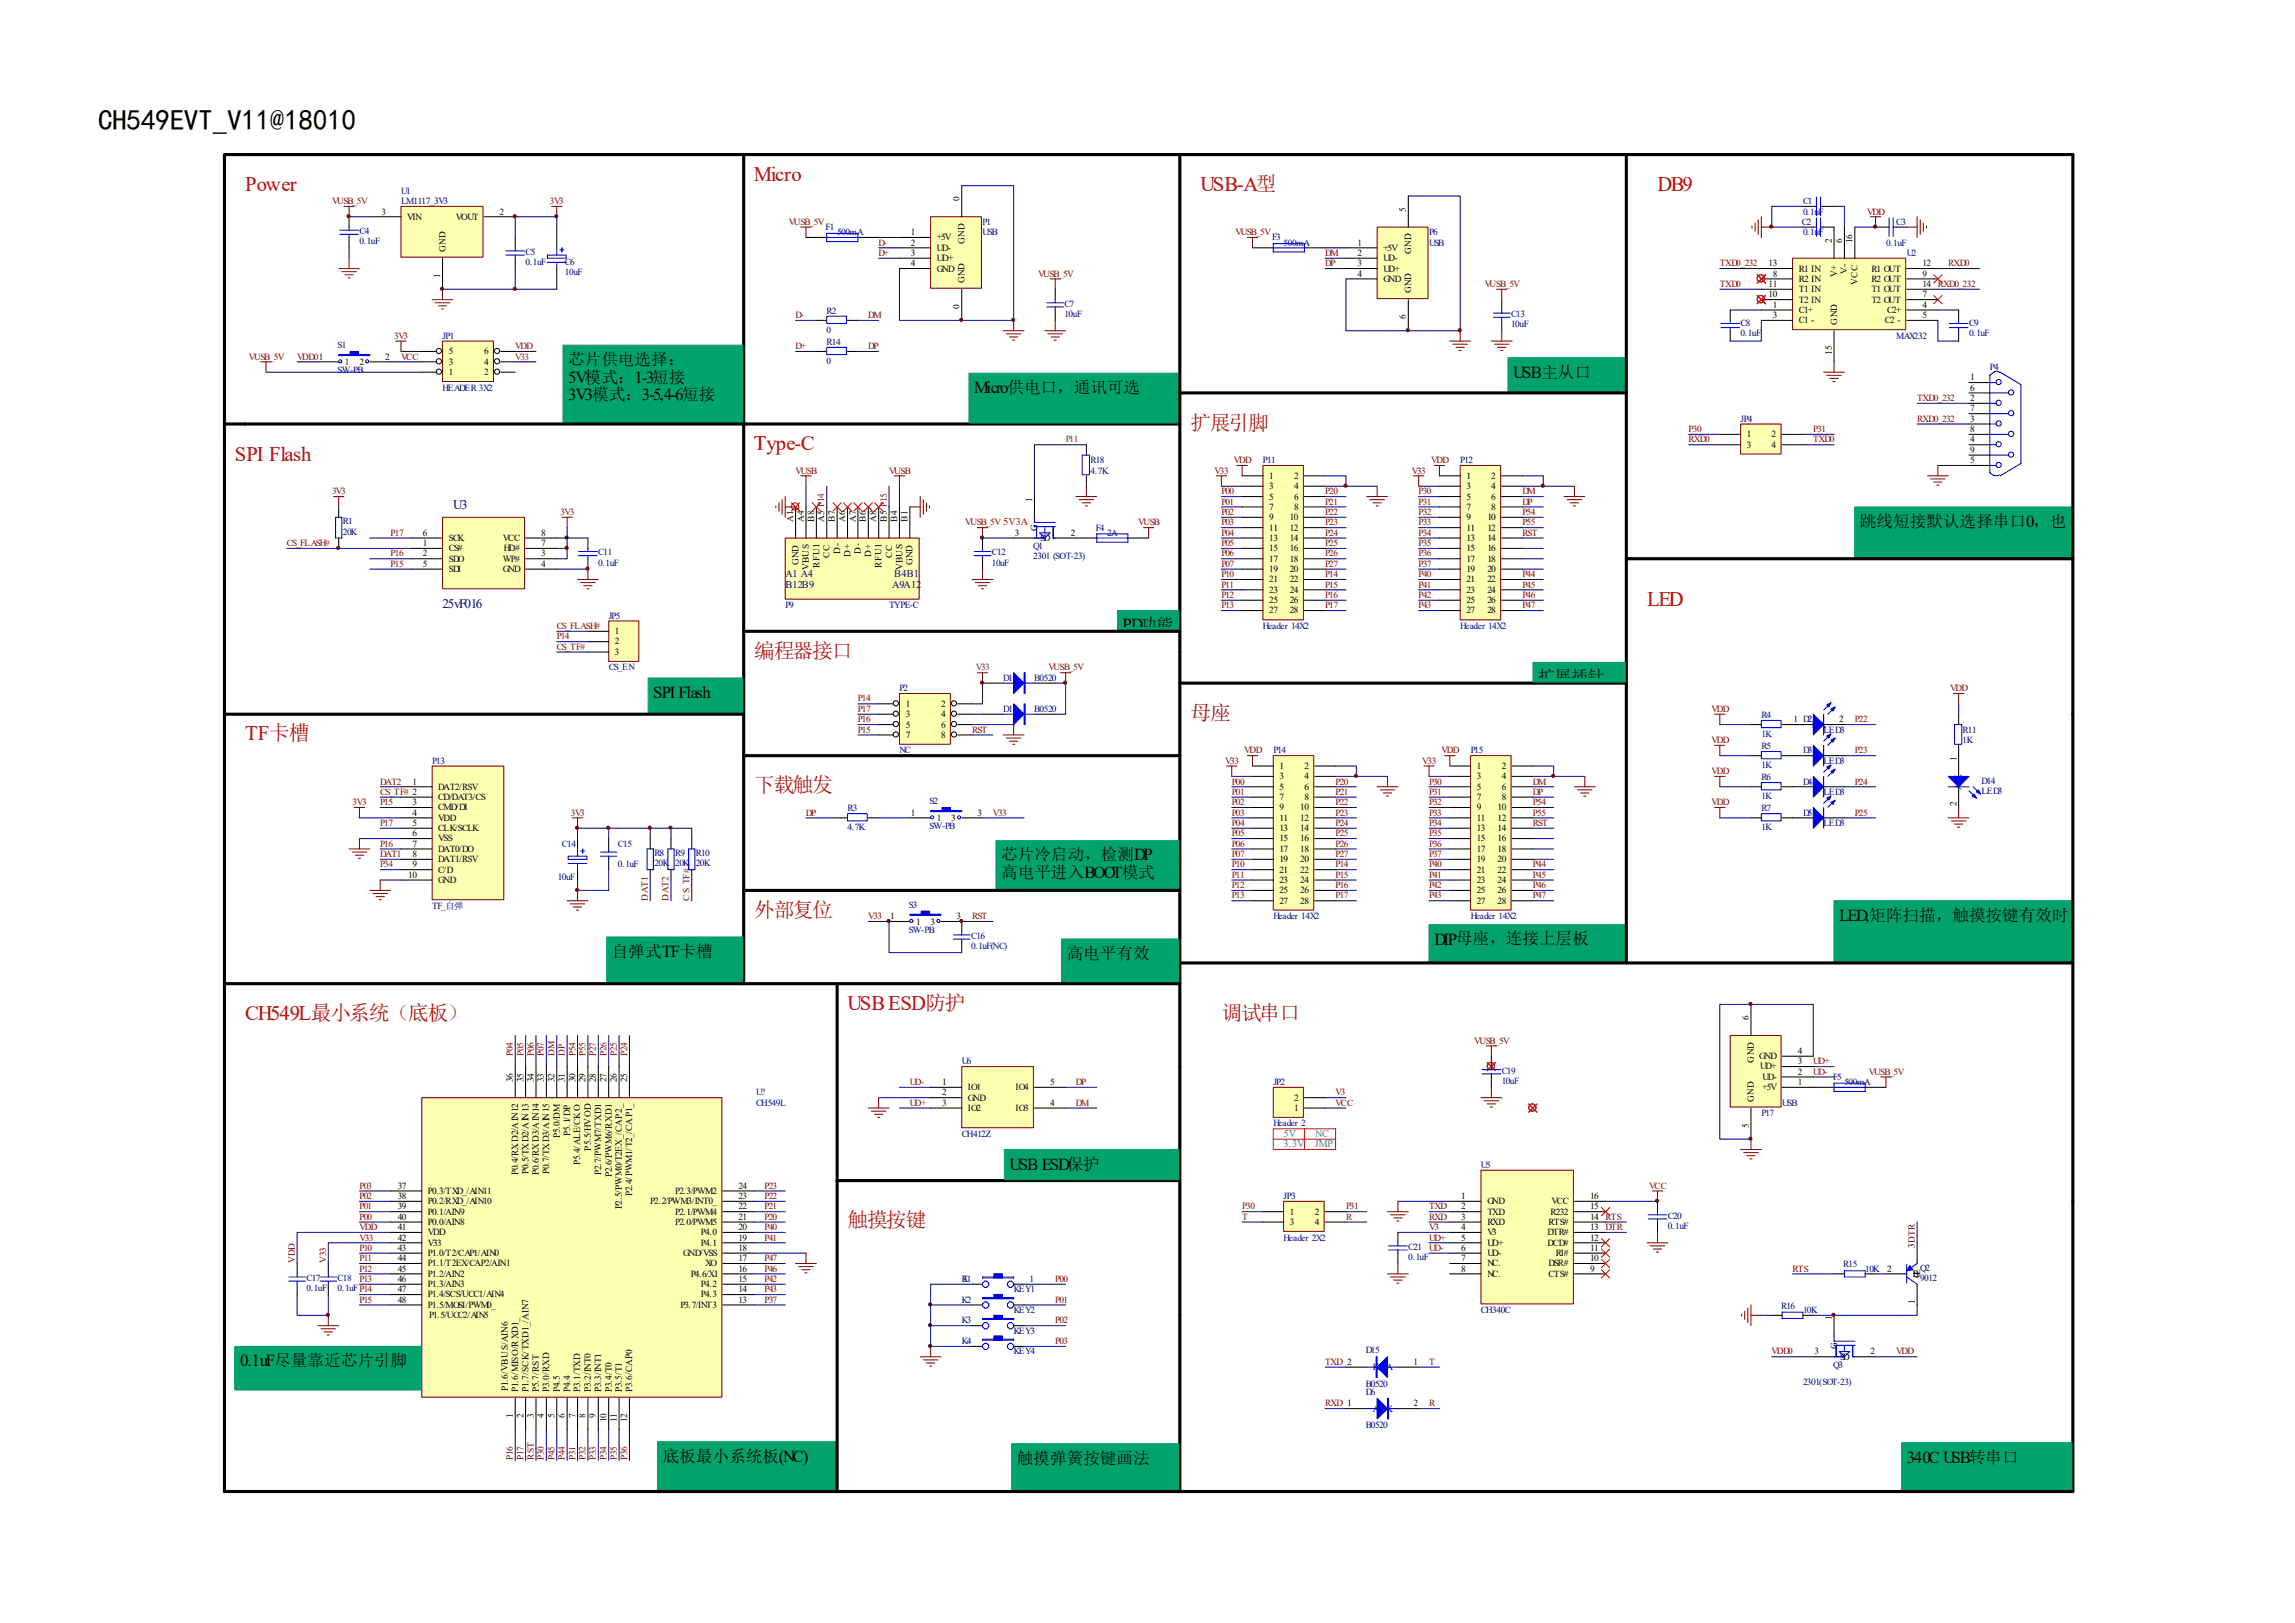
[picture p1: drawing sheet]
<svg xmlns="http://www.w3.org/2000/svg" width="297mm" height="210mm" viewBox="0 0 297 210" stroke-linecap="round" stroke-linejoin="round" font-family="sans-serif">
<defs><g id="words">
<text font-size="3.7" x="12.7" y="16.8">CH549EVT_V11@18010</text>
<g font-size="2.7" fill="#bf0000">
<text x="97.6" y="23.4">Micro</text>
<text x="31.8" y="24.7">Power</text>
<text x="155.4" y="24.7">USB-A型</text>
<text x="214.5" y="24.7">DB9</text>
<text x="30.4" y="59.6">SPI Flash</text>
<text x="97.6" y="58.3">Type-C</text>
<text x="154.1" y="55.6">扩展引脚</text>
<text x="213.2" y="78.4">LED</text>
<text x="97.6" y="85.1">编程器接口</text>
<text x="31.8" y="95.8">TF卡槽</text>
<text x="154.1" y="93.1">母座</text>
<text x="97.6" y="102.5">下载触发</text>
<text x="97.6" y="118.6">外部复位</text>
<text x="109.7" y="130.7">USB ESD防护</text>
<text x="31.8" y="132">CH549L最小系统（底板）</text>
<text x="158.1" y="132">调试串口</text>
<text x="109.7" y="158.8">触摸按键</text>
</g>
<g font-size="2.2">
<text x="73.5" y="49.5">5V模式：1-3短接</text>
<text x="73.5" y="51.8">3V3模式：3-5,4-6短接</text>
<text x="126.1" y="50.9">Micro供电口，通讯可选</text>
<text x="195.8" y="48.9">USB主从口</text>
<text x="145.3" y="81.6">PD功能</text>
<text x="84.5" y="90.3">SPI Flash</text>
<text x="238" y="119.1">LED,矩阵扫描，触摸按键有效时</text>
<text x="185.6" y="122.2">DIP母座，连接上层板</text>
<text x="130.6" y="151.3">USB ESD保护</text>
<text x="31.1" y="176.8">0.1uF尽量靠近芯片引脚</text>
<text x="246.8" y="189.3">340C USB转串口</text>
</g>
<g font-size="2.1">
<text x="73.5" y="47.2">芯片供电选择：</text>
<text x="240.7" y="68.2">跳线短接默认选择串口0，也可以跳到其他串口引脚</text>
<text x="199" y="88.3">扩展插针</text>
<text x="129.6" y="111.3">芯片冷启动，检测DP</text>
<text x="129.6" y="113.6">高电平进入BOOT模式</text>
<text x="79.2" y="123.8">自弹式TF卡槽</text>
<text x="138" y="124.1">高电平有效</text>
<text x="85.8" y="189.1">底板最小系统板(NC)</text>
<text x="131.6" y="189.4">触摸弹簧按键画法</text>
</g>
<g font-size="1.7" fill="#000080">
<text x="58.6" y="65.9">U3</text>
<text x="57.3" y="78.6">25vF016</text>
</g>
<g font-size="1.3" fill="#000080">
<text x="101.6" y="76">B12B9</text>
<text x="101.6" y="74.7">A1 A4</text>
<text x="115.4" y="76">A9A12</text>
<text x="115.7" y="74.7">B4B1</text>
</g>
<g font-size="1.3" fill="#009cca">
<text x="166.1" y="147.1">5V</text>
<text x="166.1" y="148.5">3.3V</text>
<text x="170.2" y="148.5">JMP</text>
<text x="170.2" y="147.1">NC</text>
</g>
<g font-size="1.2" fill="#800000">
<text x="43" y="26.4">VUSB_5V</text>
<text x="71.2" y="26.4">3V3</text>
<text x="102.1" y="29.1">VUSB_5V</text>
<text x="241.6" y="27.8">VDD</text>
<text x="113.7" y="31.8">D-</text>
<text x="113.7" y="33.1">D+</text>
<text x="134.4" y="35.8">VUSB_5V</text>
<text x="159.9" y="30.4">VUSB_5V</text>
<text x="171.5" y="33.1">DM</text>
<text x="171.5" y="34.5">DP</text>
<text x="222.6" y="34.5">TXD0_232</text>
<text x="252.1" y="34.5">RXD0</text>
<text x="103" y="41.1">D-</text>
<text x="112.4" y="41.1">DM</text>
<text x="192.1" y="37.1">VUSB_5V</text>
<text x="222.6" y="37.1">TXD0</text>
<text x="250.8" y="37.1">RXD0_232</text>
<text x="32.2" y="46.5">VUSB_5V</text>
<text x="38.4" y="46.5">VDD01</text>
<text x="51" y="43.9">3V3</text>
<text x="51.9" y="46.5">VCC</text>
<text x="66.7" y="45.2">VDD</text>
<text x="103" y="45.2">D+</text>
<text x="112.4" y="45.2">DP</text>
<text x="248.1" y="51.9">TXD0_232</text>
<text x="159.7" y="59.9">VDD</text>
<text x="185.2" y="59.9">VDD</text>
<text x="218.5" y="57.2">RXD0</text>
<text x="218.5" y="55.9">P30</text>
<text x="234.6" y="57.2">TXD0</text>
<text x="234.6" y="55.9">P31</text>
<text x="248.1" y="54.6">RXD0_232</text>
<text x="43" y="64">3V3</text>
<text x="103" y="61.3">VUSB</text>
<text x="115.1" y="61.3">VUSB</text>
<text x="157.2" y="61.3">V33</text>
<text x="158.1" y="64">P00</text>
<text x="158.1" y="65.3">P01</text>
<text x="171.5" y="64">P20</text>
<text x="171.5" y="65.3">P21</text>
<text x="182.7" y="61.3">V33</text>
<text x="183.6" y="64">P30</text>
<text x="183.6" y="65.3">P31</text>
<text x="197" y="64">DM</text>
<text x="197" y="65.3">DP</text>
<text x="37.1" y="70.7">CS_FLASH#</text>
<text x="50.5" y="69.3">P17</text>
<text x="72.5" y="66.6">3V3</text>
<text x="124.9" y="68">VUSB_5V 5V3A</text>
<text x="147.3" y="68">VUSB</text>
<text x="158.1" y="66.6">P02</text>
<text x="158.1" y="68">P03</text>
<text x="158.1" y="69.3">P04</text>
<text x="158.1" y="70.7">P05</text>
<text x="171.5" y="66.6">P22</text>
<text x="171.5" y="68">P23</text>
<text x="171.5" y="69.3">P24</text>
<text x="171.5" y="70.7">P25</text>
<text x="183.6" y="66.6">P32</text>
<text x="183.6" y="68">P33</text>
<text x="183.6" y="69.3">P34</text>
<text x="183.6" y="70.7">P35</text>
<text x="197" y="66.6">P54</text>
<text x="197" y="68">P55</text>
<text x="197" y="69.3">RST</text>
<text x="50.5" y="73.4">P15</text>
<text x="50.5" y="72">P16</text>
<text x="158.1" y="72">P06</text>
<text x="158.1" y="73.4">P07</text>
<text x="158.1" y="74.7">P10</text>
<text x="158.1" y="76">P11</text>
<text x="158.1" y="77.4">P12</text>
<text x="171.5" y="74.7">P14</text>
<text x="171.5" y="76">P15</text>
<text x="171.5" y="77.4">P16</text>
<text x="171.5" y="72">P26</text>
<text x="171.5" y="73.4">P27</text>
<text x="183.6" y="72">P36</text>
<text x="183.6" y="73.4">P37</text>
<text x="183.6" y="74.7">P40</text>
<text x="183.6" y="76">P41</text>
<text x="183.6" y="77.4">P42</text>
<text x="197" y="74.7">P44</text>
<text x="197" y="76">P45</text>
<text x="197" y="77.4">P46</text>
<text x="72.1" y="82.7">P14</text>
<text x="72.1" y="81.4">CS_FLASH#</text>
<text x="158.1" y="78.7">P13</text>
<text x="171.5" y="78.7">P17</text>
<text x="183.6" y="78.7">P43</text>
<text x="197" y="78.7">P47</text>
<text x="72.1" y="84.1">CS_TF#</text>
<text x="135.7" y="86.7">VUSB_5V</text>
<text x="252.4" y="89.4">VDD</text>
<text x="111" y="94.8">P15</text>
<text x="111" y="90.8">P14</text>
<text x="111" y="93.5">P16</text>
<text x="111" y="92.1">P17</text>
<text x="125.8" y="94.8">RST</text>
<text x="221.5" y="92.1">VDD</text>
<text x="240" y="93.5">P22</text>
<text x="49.2" y="101.5">DAT2</text>
<text x="158.5" y="98.8">V33</text>
<text x="159.4" y="101.5">P00</text>
<text x="161" y="97.5">VDD</text>
<text x="172.8" y="101.5">P20</text>
<text x="184.1" y="98.8">V33</text>
<text x="185" y="101.5">P30</text>
<text x="186.6" y="97.5">VDD</text>
<text x="198.4" y="101.5">DM</text>
<text x="221.5" y="96.1">VDD</text>
<text x="221.5" y="100.2">VDD</text>
<text x="240" y="97.5">P23</text>
<text x="240" y="101.5">P24</text>
<text x="45.6" y="104.2">3V3</text>
<text x="49.2" y="106.9">P17</text>
<text x="49.2" y="104.2">P15</text>
<text x="49.2" y="102.9">CS_TF# 2</text>
<text x="73.9" y="105.5">3V3</text>
<text x="104.3" y="105.5">DP</text>
<text x="128.5" y="105.5">V33</text>
<text x="159.4" y="102.9">P01</text>
<text x="159.4" y="104.2">P02</text>
<text x="159.4" y="105.5">P03</text>
<text x="159.4" y="106.9">P04</text>
<text x="172.8" y="102.9">P21</text>
<text x="172.8" y="104.2">P22</text>
<text x="172.8" y="105.5">P23</text>
<text x="172.8" y="106.9">P24</text>
<text x="185" y="102.9">P31</text>
<text x="185" y="104.2">P32</text>
<text x="185" y="105.5">P33</text>
<text x="185" y="106.9">P34</text>
<text x="198.4" y="102.9">DP</text>
<text x="198.4" y="104.2">P54</text>
<text x="198.4" y="105.5">P55</text>
<text x="198.4" y="106.9">RST</text>
<text x="221.5" y="104.2">VDD</text>
<text x="240" y="105.5">P25</text>
<text x="49.2" y="109.6">P16</text>
<text x="49.2" y="110.9">DAT1</text>
<text x="159.4" y="108.2">P05</text>
<text x="159.4" y="109.6">P06</text>
<text x="159.4" y="110.9">P07</text>
<text x="159.4" y="112.2">P10</text>
<text x="159.4" y="113.6">P11</text>
<text x="172.8" y="112.2">P14</text>
<text x="172.8" y="113.6">P15</text>
<text x="172.8" y="108.2">P25</text>
<text x="172.8" y="109.6">P26</text>
<text x="172.8" y="110.9">P27</text>
<text x="185" y="108.2">P35</text>
<text x="185" y="109.6">P36</text>
<text x="185" y="110.9">P37</text>
<text x="185" y="112.2">P40</text>
<text x="185" y="113.6">P41</text>
<text x="198.4" y="112.2">P44</text>
<text x="198.4" y="113.6">P45</text>
<text x="83.9" y="116.5" transform="rotate(-90 83.9 116.5)">DAT1</text>
<text x="86.5" y="116.5" transform="rotate(-90 86.5 116.5)">DAT2</text>
<text x="89.2" y="116.5" transform="rotate(-90 89.2 116.5)">CS_TF#</text>
<text x="112.4" y="119">V33</text>
<text x="125.8" y="119">RST</text>
<text x="159.4" y="114.9">P12</text>
<text x="159.4" y="116.2">P13</text>
<text x="172.8" y="114.9">P16</text>
<text x="172.8" y="116.2">P17</text>
<text x="185" y="114.9">P42</text>
<text x="185" y="116.2">P43</text>
<text x="198.4" y="114.9">P46</text>
<text x="198.4" y="116.2">P47</text>
<text x="66.4" y="136.7" transform="rotate(-90 66.4 136.7)">P04</text>
<text x="67.7" y="136.7" transform="rotate(-90 67.7 136.7)">P05</text>
<text x="69.1" y="136.7" transform="rotate(-90 69.1 136.7)">P06</text>
<text x="70.4" y="136.7" transform="rotate(-90 70.4 136.7)">P07</text>
<text x="71.8" y="136.7" transform="rotate(-90 71.8 136.7)">DM</text>
<text x="73.1" y="136.7" transform="rotate(-90 73.1 136.7)">DP</text>
<text x="74.5" y="136.7" transform="rotate(-90 74.5 136.7)">P54</text>
<text x="75.8" y="136.7" transform="rotate(-90 75.8 136.7)">P55</text>
<text x="77.1" y="136.7" transform="rotate(-90 77.1 136.7)">P27</text>
<text x="78.5" y="136.7" transform="rotate(-90 78.5 136.7)">P26</text>
<text x="79.8" y="136.7" transform="rotate(-90 79.8 136.7)">P25</text>
<text x="81.2" y="136.7" transform="rotate(-90 81.2 136.7)">P24</text>
<text x="190.8" y="135">VUSB_5V</text>
<text x="234.7" y="137.7">UD+</text>
<text x="117.7" y="143.1">UD+</text>
<text x="117.7" y="140.4">UD-</text>
<text x="139.2" y="143.1">DM</text>
<text x="139.2" y="140.4">DP</text>
<text x="172.8" y="141.7">V3</text>
<text x="172.8" y="143.1">VCC</text>
<text x="234.7" y="139.1">UD-</text>
<text x="241.8" y="139.1">VUSB_5V</text>
<text x="46.5" y="155.2">P02</text>
<text x="46.5" y="153.8">P03</text>
<text x="98.9" y="155.2">P22</text>
<text x="98.9" y="153.8">P23</text>
<text x="213.4" y="153.8">VCC</text>
<text x="46.5" y="160.5">V33</text>
<text x="46.5" y="159.2">VDD</text>
<text x="46.5" y="161.8">P10</text>
<text x="46.5" y="157.8">P00</text>
<text x="46.5" y="156.5">P01</text>
<text x="98.9" y="157.8">P20</text>
<text x="98.9" y="156.5">P21</text>
<text x="98.9" y="159.2">P40</text>
<text x="98.9" y="160.5">P41</text>
<text x="160.7" y="156.5">P30</text>
<text x="174.2" y="156.5">P31</text>
<text x="185" y="159.2">V3</text>
<text x="185" y="156.5">TXD</text>
<text x="185" y="157.8">RXD</text>
<text x="185" y="160.5">UD+</text>
<text x="185" y="161.8">UD-</text>
<text x="207.8" y="157.8">RTS</text>
<text x="207.8" y="159.2">DTR</text>
<text x="38.1" y="163.5" transform="rotate(-90 38.1 163.5)">VDD</text>
<text x="42.2" y="163.5" transform="rotate(-90 42.2 163.5)">V33</text>
<text x="46.5" y="163.2">P11</text>
<text x="46.5" y="164.5">P12</text>
<text x="46.5" y="165.9">P13</text>
<text x="98.9" y="165.9">P42</text>
<text x="98.9" y="167.2">P43</text>
<text x="98.9" y="164.5">P46</text>
<text x="98.9" y="163.2">P47</text>
<text x="136.6" y="165.9">P00</text>
<text x="232" y="164.5">RTS</text>
<text x="46.5" y="168.6">P15</text>
<text x="98.9" y="168.6">P37</text>
<text x="136.6" y="168.6">P01</text>
<text x="136.6" y="171.2">P02</text>
<text x="136.6" y="173.9">P03</text>
<text x="171.5" y="176.6">TXD 2</text>
<text x="185" y="176.6">T</text>
<text x="229.3" y="175.3">VDD0</text>
<text x="245.4" y="175.3">VDD</text>
<text x="171.5" y="182">RXD 1</text>
<text x="185" y="182">R</text>
<text x="66.4" y="189" transform="rotate(-90 66.4 189)">P16</text>
<text x="67.7" y="189" transform="rotate(-90 67.7 189)">P17</text>
<text x="69.1" y="189" transform="rotate(-90 69.1 189)">RST</text>
<text x="70.4" y="189" transform="rotate(-90 70.4 189)">P30</text>
<text x="71.8" y="189" transform="rotate(-90 71.8 189)">P45</text>
<text x="73.1" y="189" transform="rotate(-90 73.1 189)">P44</text>
<text x="74.5" y="189" transform="rotate(-90 74.5 189)">P31</text>
<text x="75.8" y="189" transform="rotate(-90 75.8 189)">P32</text>
<text x="77.1" y="189" transform="rotate(-90 77.1 189)">P33</text>
<text x="78.5" y="189" transform="rotate(-90 78.5 189)">P34</text>
<text x="79.8" y="189" transform="rotate(-90 79.8 189)">P35</text>
<text x="81.2" y="189" transform="rotate(-90 81.2 189)">P36</text>
</g>
<g font-size="1.2">
<text x="49.4" y="27.8">3</text>
<text x="52.7" y="28.4">VIN</text>
<text x="59" y="28.4">VOUT</text>
<text x="64.6" y="27.8">2</text>
<text x="124.2" y="26" transform="rotate(-90 124.2 26)">0</text>
<text x="181.9" y="27.4" transform="rotate(-90 181.9 27.4)">5</text>
<text x="57" y="35.9" transform="rotate(-90 57 35.9)">1</text>
<text x="57.7" y="32.6" transform="rotate(-90 57.7 32.6)">GND</text>
<text x="117.9" y="30.4">1</text>
<text x="117.9" y="34.5">4</text>
<text x="117.9" y="33.1">3</text>
<text x="117.9" y="31.8">2</text>
<text x="121.2" y="31.1">+5V</text>
<text x="121.2" y="35.1">GND</text>
<text x="121.2" y="33.8">UD+</text>
<text x="121.2" y="32.4">UD-</text>
<text x="124.8" y="31.5" transform="rotate(-90 124.8 31.5)">GND</text>
<text x="175.7" y="31.8">1</text>
<text x="175.7" y="35.8">4</text>
<text x="175.7" y="34.5">3</text>
<text x="175.7" y="33.1">2</text>
<text x="179" y="32.4">+5V</text>
<text x="179" y="35.1">UD+</text>
<text x="179" y="33.8">UD-</text>
<text x="182.6" y="32.9" transform="rotate(-90 182.6 32.9)">GND</text>
<text x="228.9" y="34.5">13</text>
<text x="229.4" y="35.8">8</text>
<text x="232.8" y="35.1">R1 IN</text>
<text x="237.1" y="31.4" transform="rotate(-90 237.1 31.4)">2</text>
<text x="237.7" y="35.8" transform="rotate(-90 237.7 35.8)">V+</text>
<text x="238.4" y="31.4" transform="rotate(-90 238.4 31.4)">6</text>
<text x="239.1" y="35.4" transform="rotate(-90 239.1 35.4)">V-</text>
<text x="239.7" y="31.4" transform="rotate(-90 239.7 31.4)">16</text>
<text x="242.2" y="35.1">R1 OUT</text>
<text x="248.8" y="34.5">12</text>
<text x="248.8" y="35.8">9</text>
<text x="124.2" y="40" transform="rotate(-90 124.2 40)">0</text>
<text x="124.8" y="36.6" transform="rotate(-90 124.8 36.6)">GND</text>
<text x="179" y="36.4">GND</text>
<text x="181.9" y="41.3" transform="rotate(-90 181.9 41.3)">6</text>
<text x="182.6" y="38" transform="rotate(-90 182.6 38)">GND</text>
<text x="228.9" y="37.1">11</text>
<text x="228.9" y="38.5">10</text>
<text x="229.4" y="39.8">1</text>
<text x="229.4" y="41.1">3</text>
<text x="232.8" y="36.4">R2 IN</text>
<text x="232.8" y="37.8">T1 IN</text>
<text x="232.8" y="39.2">T2 IN</text>
<text x="232.8" y="40.5">C1+</text>
<text x="232.8" y="41.8">C1 -</text>
<text x="237.7" y="42" transform="rotate(-90 237.7 42)">GND</text>
<text x="240.4" y="36.9" transform="rotate(-90 240.4 36.9)">VCC</text>
<text x="242.2" y="36.4">R2 OUT</text>
<text x="242.2" y="37.8">T1 OUT</text>
<text x="242.2" y="39.2">T2 OUT</text>
<text x="243.9" y="41.8">C2 -</text>
<text x="244.2" y="40.5">C2+</text>
<text x="248.8" y="37.1">14</text>
<text x="248.8" y="38.5">7</text>
<text x="248.8" y="39.8">4</text>
<text x="248.8" y="41.1">5</text>
<text x="44.6" y="47.2">1</text>
<text x="46.5" y="47.2">2</text>
<text x="49.9" y="46.5">2</text>
<text x="58.1" y="47.2">3</text>
<text x="58.1" y="45.8">5</text>
<text x="62.7" y="47.2">4</text>
<text x="62.7" y="45.8">6</text>
<text x="237.1" y="45.9" transform="rotate(-90 237.1 45.9)">15</text>
<text x="58.1" y="48.6">1</text>
<text x="62.7" y="48.6">2</text>
<text x="255" y="49.2">1</text>
<text x="255" y="50.5">6</text>
<text x="255" y="51.9">2</text>
<text x="255" y="53.2">7</text>
<text x="226.1" y="56.6">1</text>
<text x="226.1" y="57.9">3</text>
<text x="229.3" y="56.6">2</text>
<text x="229.3" y="57.9">4</text>
<text x="255" y="54.6">3</text>
<text x="255" y="55.9">8</text>
<text x="255" y="57.2">4</text>
<text x="255" y="58.6">9</text>
<text x="255" y="59.9">5</text>
<text x="133.6" y="64.9" transform="rotate(-90 133.6 64.9)">1</text>
<text x="164.3" y="61.9">1</text>
<text x="164.3" y="63.3">3</text>
<text x="164.3" y="64.6">5</text>
<text x="164.3" y="66">7</text>
<text x="167.5" y="61.9">2</text>
<text x="167.5" y="63.3">4</text>
<text x="167.5" y="64.6">6</text>
<text x="167.5" y="66">8</text>
<text x="189.8" y="61.9">1</text>
<text x="189.8" y="63.3">3</text>
<text x="189.8" y="64.6">5</text>
<text x="189.8" y="66">7</text>
<text x="193" y="61.9">2</text>
<text x="193" y="63.3">4</text>
<text x="193" y="64.6">6</text>
<text x="193" y="66">8</text>
<text x="54.7" y="69.3">6</text>
<text x="54.7" y="70.7">1</text>
<text x="58.1" y="70">SCK</text>
<text x="58.1" y="71.3">CS#</text>
<text x="65.1" y="70">VCC</text>
<text x="65.2" y="71.3">HD#</text>
<text x="70" y="69.3">8</text>
<text x="70" y="70.7">7</text>
<text x="102.7" y="67.6" transform="rotate(-90 102.7 67.6)">A1</text>
<text x="104" y="67.6" transform="rotate(-90 104 67.6)">A4</text>
<text x="105.4" y="67.6" transform="rotate(-90 105.4 67.6)">B8</text>
<text x="106.7" y="67.6" transform="rotate(-90 106.7 67.6)">A5 P14</text>
<text x="108" y="67.6" transform="rotate(-90 108 67.6)">B7</text>
<text x="108.7" y="71.6" transform="rotate(-90 108.7 71.6)">D-</text>
<text x="109.4" y="67.6" transform="rotate(-90 109.4 67.6)">A6</text>
<text x="110.7" y="67.6" transform="rotate(-90 110.7 67.6)">A7</text>
<text x="111.4" y="71.6" transform="rotate(-90 111.4 71.6)">D-</text>
<text x="112.1" y="67.6" transform="rotate(-90 112.1 67.6)">B6</text>
<text x="113.4" y="67.6" transform="rotate(-90 113.4 67.6)">A8</text>
<text x="114.8" y="67.6" transform="rotate(-90 114.8 67.6)">B5 P15</text>
<text x="116.1" y="67.6" transform="rotate(-90 116.1 67.6)">B4</text>
<text x="117.4" y="67.6" transform="rotate(-90 117.4 67.6)">B1</text>
<text x="131.3" y="69.3">3</text>
<text x="134.2" y="68.7" transform="rotate(-90 134.2 68.7)">G</text>
<text x="134.7" y="70">SD</text>
<text x="138.6" y="69.3">2</text>
<text x="164.3" y="67.3">9</text>
<text x="164.3" y="68.7">11</text>
<text x="164.3" y="70">13</text>
<text x="164.3" y="71.3">15</text>
<text x="166.9" y="67.3">10</text>
<text x="166.9" y="68.7">12</text>
<text x="166.9" y="70">14</text>
<text x="166.9" y="71.3">16</text>
<text x="189.8" y="67.3">9</text>
<text x="189.8" y="68.7">11</text>
<text x="189.8" y="70">13</text>
<text x="189.8" y="71.3">15</text>
<text x="192.5" y="67.3">10</text>
<text x="192.5" y="68.7">12</text>
<text x="192.5" y="70">14</text>
<text x="192.5" y="71.3">16</text>
<text x="54.7" y="72">2</text>
<text x="54.7" y="73.4">5</text>
<text x="58.1" y="72.7">SDO</text>
<text x="58.1" y="74">SDI</text>
<text x="65.1" y="74">GND</text>
<text x="65.1" y="72.7">WP#</text>
<text x="70" y="73.4">4</text>
<text x="70" y="72">3</text>
<text x="103.3" y="73.1" transform="rotate(-90 103.3 73.1)">GND</text>
<text x="104.7" y="73.8" transform="rotate(-90 104.7 73.8)">VBUS</text>
<text x="106" y="73.5" transform="rotate(-90 106 73.5)">RFU1</text>
<text x="107.4" y="72.2" transform="rotate(-90 107.4 72.2)">CC</text>
<text x="110.1" y="72.1" transform="rotate(-90 110.1 72.1)">D+</text>
<text x="112.7" y="72.1" transform="rotate(-90 112.7 72.1)">D+</text>
<text x="114.1" y="73.5" transform="rotate(-90 114.1 73.5)">RFU1</text>
<text x="115.4" y="72.2" transform="rotate(-90 115.4 72.2)">CC</text>
<text x="116.8" y="73.8" transform="rotate(-90 116.8 73.8)">VBUS</text>
<text x="118.1" y="73.1" transform="rotate(-90 118.1 73.1)">GND</text>
<text x="164.3" y="72.7">17</text>
<text x="164.3" y="74">19</text>
<text x="164.3" y="75.4">21</text>
<text x="164.3" y="76.7">23</text>
<text x="166.9" y="72.7">18</text>
<text x="166.9" y="74">20</text>
<text x="166.9" y="75.4">22</text>
<text x="166.9" y="76.7">24</text>
<text x="189.8" y="72.7">17</text>
<text x="189.8" y="74">19</text>
<text x="189.8" y="75.4">21</text>
<text x="189.8" y="76.7">23</text>
<text x="192.5" y="72.7">18</text>
<text x="192.5" y="74">20</text>
<text x="192.5" y="75.4">22</text>
<text x="192.5" y="76.7">24</text>
<text x="79.6" y="82.1">1</text>
<text x="79.6" y="83.4">2</text>
<text x="164.3" y="78.1">25</text>
<text x="164.3" y="79.4">27</text>
<text x="166.9" y="78.1">26</text>
<text x="166.9" y="79.4">28</text>
<text x="189.8" y="78.1">25</text>
<text x="189.8" y="79.4">27</text>
<text x="192.5" y="78.1">26</text>
<text x="192.5" y="79.4">28</text>
<text x="79.6" y="84.8">3</text>
<text x="117.2" y="91.4">1</text>
<text x="117.2" y="92.8">3</text>
<text x="117.2" y="94.1">5</text>
<text x="117.2" y="95.5">7</text>
<text x="121.8" y="91.4">2</text>
<text x="121.8" y="92.8">4</text>
<text x="121.8" y="94.1">6</text>
<text x="121.8" y="95.5">8</text>
<text x="232.1" y="93.5">1 D2</text>
<text x="234.5" y="94.1">KA</text>
<text x="238" y="93.5">2</text>
<text x="53.4" y="101.5">1</text>
<text x="165.6" y="99.5">1</text>
<text x="165.6" y="100.8">3</text>
<text x="168.8" y="99.5">2</text>
<text x="168.8" y="100.8">4</text>
<text x="191.1" y="99.5">1</text>
<text x="191.1" y="100.8">3</text>
<text x="194.4" y="99.5">2</text>
<text x="194.4" y="100.8">4</text>
<text x="253.2" y="98.5" transform="rotate(-90 253.2 98.5)">1</text>
<text x="53.4" y="104.2">3</text>
<text x="53.4" y="105.5">4</text>
<text x="53.4" y="106.9">5</text>
<text x="56.7" y="102.2">DAT2/RSV</text>
<text x="56.7" y="103.5">CD/DAT3/CS</text>
<text x="56.7" y="104.9">CMD/DI</text>
<text x="56.7" y="106.2">VDD</text>
<text x="56.7" y="107.5">CLK/SCLK</text>
<text x="117.9" y="105.5">1</text>
<text x="121.2" y="106.2">1</text>
<text x="123.1" y="106.2">3</text>
<text x="126.5" y="105.5">3</text>
<text x="165.6" y="102.2">5</text>
<text x="165.6" y="103.5">7</text>
<text x="165.6" y="104.9">9</text>
<text x="165.6" y="106.2">11</text>
<text x="165.6" y="107.5">13</text>
<text x="168.3" y="104.9">10</text>
<text x="168.3" y="106.2">12</text>
<text x="168.3" y="107.5">14</text>
<text x="168.8" y="102.2">6</text>
<text x="168.8" y="103.5">8</text>
<text x="191.1" y="102.2">5</text>
<text x="191.1" y="103.5">7</text>
<text x="191.1" y="104.9">9</text>
<text x="191.1" y="106.2">11</text>
<text x="191.1" y="107.5">13</text>
<text x="193.8" y="104.9">10</text>
<text x="193.8" y="106.2">12</text>
<text x="193.8" y="107.5">14</text>
<text x="194.4" y="102.2">6</text>
<text x="194.4" y="103.5">8</text>
<text x="253.2" y="104.4" transform="rotate(-90 253.2 104.4)">2</text>
<text x="253.9" y="102.2" transform="rotate(-90 253.9 102.2)">A K</text>
<text x="52.8" y="113.6">10</text>
<text x="53.4" y="108.2">6</text>
<text x="53.4" y="109.6">7</text>
<text x="53.4" y="110.9">8</text>
<text x="53.4" y="112.2">9</text>
<text x="56.7" y="108.9">VSS</text>
<text x="56.7" y="110.2">DAT0/DO</text>
<text x="56.7" y="111.6">DAT1/RSV</text>
<text x="56.7" y="112.9">C/D</text>
<text x="165.6" y="108.9">15</text>
<text x="165.6" y="110.2">17</text>
<text x="165.6" y="111.6">19</text>
<text x="165.6" y="112.9">21</text>
<text x="168.3" y="108.9">16</text>
<text x="168.3" y="110.2">18</text>
<text x="168.3" y="111.6">20</text>
<text x="168.3" y="112.9">22</text>
<text x="191.1" y="108.9">15</text>
<text x="191.1" y="110.2">17</text>
<text x="191.1" y="111.6">19</text>
<text x="191.1" y="112.9">21</text>
<text x="193.8" y="108.9">16</text>
<text x="193.8" y="110.2">18</text>
<text x="193.8" y="111.6">20</text>
<text x="193.8" y="112.9">22</text>
<text x="56.7" y="114.3">GND</text>
<text x="115.2" y="119">1</text>
<text x="118.6" y="119.6">1</text>
<text x="120.4" y="119.6">3</text>
<text x="123.8" y="119">3</text>
<text x="165.6" y="114.3">23</text>
<text x="165.6" y="115.6">25</text>
<text x="165.6" y="116.9">27</text>
<text x="168.3" y="114.3">24</text>
<text x="168.3" y="115.6">26</text>
<text x="168.3" y="116.9">28</text>
<text x="191.1" y="114.3">23</text>
<text x="191.1" y="115.6">25</text>
<text x="191.1" y="116.9">27</text>
<text x="193.8" y="114.3">24</text>
<text x="193.8" y="115.6">26</text>
<text x="193.8" y="116.9">28</text>
<text x="226.3" y="132" transform="rotate(-90 226.3 132)">6</text>
<text x="227" y="137.5" transform="rotate(-90 227 137.5)">GND</text>
<text x="227.7" y="137">GND</text>
<text x="232.7" y="136.4">4</text>
<text x="232.7" y="137.7">3</text>
<text x="66.4" y="140" transform="rotate(-90 66.4 140)">36</text>
<text x="67.7" y="140" transform="rotate(-90 67.7 140)">35</text>
<text x="69.1" y="140" transform="rotate(-90 69.1 140)">34</text>
<text x="70.4" y="140" transform="rotate(-90 70.4 140)">33</text>
<text x="71.8" y="140" transform="rotate(-90 71.8 140)">32</text>
<text x="73.1" y="140" transform="rotate(-90 73.1 140)">31</text>
<text x="74.5" y="140" transform="rotate(-90 74.5 140)">30</text>
<text x="75.8" y="140" transform="rotate(-90 75.8 140)">29</text>
<text x="77.1" y="140" transform="rotate(-90 77.1 140)">28</text>
<text x="78.5" y="140" transform="rotate(-90 78.5 140)">27</text>
<text x="79.8" y="140" transform="rotate(-90 79.8 140)">26</text>
<text x="81.2" y="140" transform="rotate(-90 81.2 140)">25</text>
<text x="121.9" y="140.4">1</text>
<text x="121.9" y="141.7">2</text>
<text x="121.9" y="143.1">3</text>
<text x="125.3" y="141.1">IO1</text>
<text x="125.3" y="142.4">GND</text>
<text x="125.3" y="143.8">IO2</text>
<text x="131.4" y="141.1">IO4</text>
<text x="131.4" y="143.8">IO3</text>
<text x="135.9" y="140.4">5</text>
<text x="135.9" y="143.1">4</text>
<text x="167.5" y="143.8">1</text>
<text x="167.5" y="142.4">2</text>
<text x="227" y="142.6" transform="rotate(-90 227 142.6)">GND</text>
<text x="227.8" y="138.4">UD+</text>
<text x="228.1" y="141.1">+5V</text>
<text x="228.1" y="139.7">UD-</text>
<text x="232.7" y="140.4">1</text>
<text x="232.7" y="139.1">2</text>
<text x="72.4" y="147.3" transform="rotate(-90 72.4 147.3)">P5.0/DM</text>
<text x="73.8" y="147" transform="rotate(-90 73.8 147)">P5.1/DP</text>
<text x="76.5" y="148.9" transform="rotate(-90 76.5 148.9)">P5.5/HVOD</text>
<text x="226.3" y="145.9" transform="rotate(-90 226.3 145.9)">5</text>
<text x="51.5" y="153.8">37</text>
<text x="51.5" y="155.2">38</text>
<text x="55.4" y="154.5">P0.3/TXD_/AIN11</text>
<text x="55.4" y="155.8">P0.2/RXD_/AIN10</text>
<text x="67.1" y="152.1" transform="rotate(-90 67.1 152.1)">P0.4/RXD2/AIN12</text>
<text x="68.4" y="152" transform="rotate(-90 68.4 152)">P0.5/TXD2/AIN13</text>
<text x="69.7" y="152.1" transform="rotate(-90 69.7 152.1)">P0.6/RXD3/AIN14</text>
<text x="71.1" y="152" transform="rotate(-90 71.1 152)">P0.7/TXD3/AIN15</text>
<text x="75.1" y="150.7" transform="rotate(-90 75.1 150.7)">P5.4/ALE/CKO</text>
<text x="77.8" y="152.1" transform="rotate(-90 77.8 152.1)">P2.7/PWM7/TXD1</text>
<text x="79.2" y="152.4" transform="rotate(-90 79.2 152.4)">P2.6/PWM6/RXD1</text>
<text x="81.8" y="154.8" transform="rotate(-90 81.8 154.8)">P2.4/PWM1/T2_/CAP1_</text>
<text x="84.2" y="155.8">P2.2/PWM3/INT0_</text>
<text x="87.4" y="154.5">P2.3/PWM2</text>
<text x="95.6" y="155.2">23</text>
<text x="95.6" y="153.8">24</text>
<text x="189.1" y="155.2">1</text>
<text x="192.5" y="155.8">GND</text>
<text x="200.8" y="155.8">VCC</text>
<text x="205.8" y="155.2">16</text>
<text x="51.5" y="156.5">39</text>
<text x="51.5" y="157.8">40</text>
<text x="51.5" y="159.2">41</text>
<text x="51.5" y="160.5">42</text>
<text x="51.5" y="161.8">43</text>
<text x="55.4" y="157.2">P0.1/AIN9</text>
<text x="55.4" y="158.5">P0.0/AIN8</text>
<text x="55.4" y="159.8">VDD</text>
<text x="55.4" y="161.2">V33</text>
<text x="80.5" y="156.5" transform="rotate(-90 80.5 156.5)">P2.5/PWM0/T2EX_/CAP2_</text>
<text x="87.4" y="158.5">P2.0/PWM5</text>
<text x="87.4" y="157.2">P2.1/PWM4</text>
<text x="90.7" y="159.8">P4.0</text>
<text x="90.7" y="161.2">P4.1</text>
<text x="95.6" y="161.8">18</text>
<text x="95.6" y="159.2">20</text>
<text x="95.6" y="157.8">21</text>
<text x="95.6" y="156.5">22</text>
<text x="95.6" y="160.5">19</text>
<text x="166.9" y="157.2">1</text>
<text x="166.9" y="158.5">3</text>
<text x="170.2" y="157.2">2</text>
<text x="170.2" y="158.5">4</text>
<text x="189.1" y="159.2">4</text>
<text x="189.1" y="160.5">5</text>
<text x="189.1" y="161.8">6</text>
<text x="189.1" y="156.5">2</text>
<text x="189.1" y="157.8">3</text>
<text x="192.5" y="159.8">V3</text>
<text x="192.5" y="161.2">UD+</text>
<text x="192.5" y="157.2">TXD</text>
<text x="192.5" y="158.5">RXD</text>
<text x="200.3" y="159.8">DTR#</text>
<text x="200.3" y="161.2">DCD#</text>
<text x="200.4" y="158.5">RTS#</text>
<text x="200.7" y="157.2">R232</text>
<text x="205.8" y="157.8">14</text>
<text x="205.8" y="159.2">13</text>
<text x="205.8" y="161.8">11</text>
<text x="205.8" y="156.5">15</text>
<text x="205.8" y="160.5">12</text>
<text x="247.8" y="161.5" transform="rotate(-90 247.8 161.5)">3DTR</text>
<text x="51.5" y="163.2">44</text>
<text x="51.5" y="164.5">45</text>
<text x="51.5" y="165.9">46</text>
<text x="51.5" y="167.2">47</text>
<text x="55.4" y="162.5">P1.0/T2/CAP1/AIN0</text>
<text x="55.4" y="163.9">P1.1/T2EX/CAP2/AIN1</text>
<text x="55.4" y="165.2">P1.2/AIN2</text>
<text x="55.4" y="166.5">P1.3/AIN3</text>
<text x="55.4" y="167.9">P1.4/SCS/UCC1/AIN4</text>
<text x="88.4" y="162.5">GND/VSS</text>
<text x="89.4" y="165.2">P4.6/XI</text>
<text x="90.7" y="167.9">P4.3</text>
<text x="90.7" y="166.5">P4.2</text>
<text x="91.3" y="163.9">XO</text>
<text x="95.6" y="164.5">16</text>
<text x="95.6" y="163.2">17</text>
<text x="95.6" y="167.2">14</text>
<text x="95.6" y="165.9">15</text>
<text x="124.6" y="165.9">3</text>
<text x="133.2" y="165.9">1</text>
<text x="189.1" y="164.5">8</text>
<text x="189.1" y="163.2">7</text>
<text x="192.5" y="162.5">UD-</text>
<text x="192.5" y="165.2">NC.</text>
<text x="192.5" y="163.9">NC.</text>
<text x="200.4" y="163.9">DSR#</text>
<text x="200.4" y="165.2">CTS#</text>
<text x="201.3" y="162.5">RI#</text>
<text x="205.8" y="163.2">10</text>
<text x="205.8" y="164.5">9</text>
<text x="244.2" y="164.5">2</text>
<text x="247.6" y="165.2">B</text>
<text x="248.5" y="165.4" transform="rotate(-90 248.5 165.4)">CE</text>
<text x="51.5" y="168.6">48</text>
<text x="55.4" y="169.2">P1.5/MOSI/PWM0_</text>
<text x="55.5" y="170.6">P1.5/UCC2/AIN5</text>
<text x="88.1" y="169.2">P3.7/INT3</text>
<text x="95.6" y="168.6">13</text>
<text x="237.1" y="170.9" transform="rotate(-90 237.1 170.9)">1</text>
<text x="247.8" y="168.7" transform="rotate(-90 247.8 168.7)">1</text>
<text x="65.7" y="180" transform="rotate(-90 65.7 180)">P1.6/VBUS/AIN6</text>
<text x="177.7" y="177.3">K</text>
<text x="179.4" y="177.3">A</text>
<text x="182.9" y="176.6">1</text>
<text x="234.8" y="175.3">3</text>
<text x="237.7" y="174.6" transform="rotate(-90 237.7 174.6)">G</text>
<text x="238.2" y="175.9">SD</text>
<text x="242.1" y="175.3">2</text>
<text x="66.4" y="183.5" transform="rotate(-90 66.4 183.5)">1</text>
<text x="67.1" y="180.1" transform="rotate(-90 67.1 180.1)">P1.6/MISO/RXD1_</text>
<text x="67.7" y="183.5" transform="rotate(-90 67.7 183.5)">2</text>
<text x="68.4" y="180.1" transform="rotate(-90 68.4 180.1)">P1.7/SCK/TXD1_/AIN7</text>
<text x="69.1" y="183.5" transform="rotate(-90 69.1 183.5)">3</text>
<text x="69.7" y="180.1" transform="rotate(-90 69.7 180.1)">P5.7/RST</text>
<text x="70.4" y="183.5" transform="rotate(-90 70.4 183.5)">4</text>
<text x="71.1" y="180.1" transform="rotate(-90 71.1 180.1)">P3.0/RXD</text>
<text x="71.8" y="183.5" transform="rotate(-90 71.8 183.5)">5</text>
<text x="72.4" y="180.1" transform="rotate(-90 72.4 180.1)">P4.5</text>
<text x="73.1" y="183.5" transform="rotate(-90 73.1 183.5)">6</text>
<text x="73.8" y="180.1" transform="rotate(-90 73.8 180.1)">P4.4</text>
<text x="74.5" y="183.5" transform="rotate(-90 74.5 183.5)">7</text>
<text x="75.1" y="180.1" transform="rotate(-90 75.1 180.1)">P3.1/TXD</text>
<text x="75.8" y="183.5" transform="rotate(-90 75.8 183.5)">8</text>
<text x="76.5" y="180.1" transform="rotate(-90 76.5 180.1)">P3.2/INT0</text>
<text x="77.1" y="183.5" transform="rotate(-90 77.1 183.5)">9</text>
<text x="77.8" y="180.1" transform="rotate(-90 77.8 180.1)">P3.3/INT1</text>
<text x="78.5" y="184" transform="rotate(-90 78.5 184)">10</text>
<text x="79.2" y="180.1" transform="rotate(-90 79.2 180.1)">P3.4/T0</text>
<text x="79.8" y="184" transform="rotate(-90 79.8 184)">11</text>
<text x="80.5" y="180.1" transform="rotate(-90 80.5 180.1)">P3.5/T1</text>
<text x="81.2" y="184" transform="rotate(-90 81.2 184)">12</text>
<text x="81.8" y="180.1" transform="rotate(-90 81.8 180.1)">P3.6/CAP0</text>
<text x="177.7" y="182.7">A</text>
<text x="179.4" y="182.7">K</text>
<text x="182.9" y="182">2</text>
</g>
<g font-size="1.2" fill="#000080">
<text x="51.9" y="25.1">U1</text>
<text x="51.9" y="26.4">LM1117_3V3</text>
<text x="106.8" y="29.8">F1</text>
<text x="127.2" y="29.1">P1</text>
<text x="233.2" y="29.1">C2</text>
<text x="233.3" y="26.4">C1</text>
<text x="233.3" y="27.8">0.1uF</text>
<text x="245.4" y="29.1">C3</text>
<text x="46.5" y="30.3">C4</text>
<text x="46.5" y="31.6">0.1uF</text>
<text x="68" y="33">C5</text>
<text x="68" y="34.3">0.1uF</text>
<text x="73.1" y="34.3">C6</text>
<text x="73.1" y="35.6">10uF</text>
<text x="108.3" y="30.4">500mA</text>
<text x="127.2" y="30.4">USB</text>
<text x="164.6" y="31.1">F3</text>
<text x="166.1" y="31.8">500mA</text>
<text x="185" y="30.4">P6</text>
<text x="185" y="31.8">USB</text>
<text x="233.3" y="30.4">0.1uF</text>
<text x="244.1" y="31.8">0.1uF</text>
<text x="246.8" y="33.1">U2</text>
<text x="107" y="40.6">R2</text>
<text x="137.8" y="39.7">C7</text>
<text x="137.8" y="41">10uF</text>
<text x="195.6" y="41">C13</text>
<text x="43.7" y="45">S1</text>
<text x="57.3" y="43.9">JP1</text>
<text x="107" y="43.1">0</text>
<text x="107" y="44.7">R14</text>
<text x="107" y="47.1">0</text>
<text x="195.6" y="42.4">10uF</text>
<text x="225.3" y="42.2">C8</text>
<text x="225.3" y="43.4">0.1uF</text>
<text x="245.4" y="43.9">MAX232</text>
<text x="254.8" y="42.2">C9</text>
<text x="254.8" y="43.4">0.1uF</text>
<text x="257.5" y="47.9">P4</text>
<text x="43.7" y="48.3">SW-PB</text>
<text x="57.3" y="50.5">HEADER 3X2</text>
<text x="141.1" y="59.9">R18</text>
<text x="163.4" y="59.9">P11</text>
<text x="189" y="59.9">P12</text>
<text x="225.3" y="54.6">JP4</text>
<text x="141.1" y="61.3">4.7K</text>
<text x="44.4" y="67.9">R1</text>
<text x="44.4" y="69.2">20K</text>
<text x="77.4" y="71.9">C11</text>
<text x="128.4" y="71.9">C12</text>
<text x="133.7" y="71.1">Q1</text>
<text x="141.8" y="68.7">F4</text>
<text x="143.3" y="69.3">2A</text>
<text x="77.4" y="73.2">0.1uF</text>
<text x="128.4" y="73.2">10uF</text>
<text x="133.7" y="72.4">2301 (SOT-23)</text>
<text x="78.8" y="80.1">JP5</text>
<text x="101.6" y="78.7">P9</text>
<text x="115.1" y="78.7">TYPE-C</text>
<text x="163.4" y="81.4">Header 14X2</text>
<text x="189" y="81.4">Header 14X2</text>
<text x="78.8" y="86.7">CS_EN</text>
<text x="116.4" y="89.4">P2</text>
<text x="129.8" y="88.1">D1</text>
<text x="133.9" y="88.1">B0520</text>
<text x="129.8" y="92.1">D16</text>
<text x="133.9" y="92.1">B0520</text>
<text x="228" y="92.9">R4</text>
<text x="228" y="95.3">1K</text>
<text x="236" y="94.8">LED3</text>
<text x="254" y="94.8">R11</text>
<text x="55.9" y="98.8">P13</text>
<text x="116.4" y="97.5">NC</text>
<text x="164.8" y="97.5">P14</text>
<text x="190.3" y="97.5">P15</text>
<text x="228" y="96.9">R5</text>
<text x="228" y="99.4">1K</text>
<text x="228" y="101">R6</text>
<text x="233.3" y="97.5">D3</text>
<text x="233.3" y="101.5">D4</text>
<text x="236" y="98.8">LED3</text>
<text x="254" y="96.1">1K</text>
<text x="256.5" y="101.4">D14</text>
<text x="109.7" y="105">R3</text>
<text x="109.7" y="107.4">4.7K</text>
<text x="120.3" y="104.1">S2</text>
<text x="120.3" y="107.3">SW-PB</text>
<text x="228" y="103.4">1K</text>
<text x="228" y="105">R7</text>
<text x="228" y="107.4">1K</text>
<text x="233.3" y="105.5">D5</text>
<text x="236" y="102.9">LED3</text>
<text x="236" y="106.9">LED3</text>
<text x="256.5" y="102.7">LED3</text>
<text x="72.2" y="113.8">10uF</text>
<text x="72.7" y="109.6">C14</text>
<text x="80" y="109.6">C15</text>
<text x="80" y="112.2">0.1uF</text>
<text x="84.7" y="110.7">R8</text>
<text x="84.7" y="112.1">20K</text>
<text x="87.4" y="110.7">R9</text>
<text x="87.4" y="112.1">20K</text>
<text x="90" y="110.7">R10</text>
<text x="90" y="112.1">20K</text>
<text x="55.9" y="117.6">TF_自弹</text>
<text x="117.6" y="117.5">S3</text>
<text x="164.8" y="119">Header 14X2</text>
<text x="190.3" y="119">Header 14X2</text>
<text x="117.6" y="120.7">SW-PB</text>
<text x="125.7" y="121.5">C16</text>
<text x="125.7" y="122.8">0.1uF(NC)</text>
<text x="124.5" y="137.7">U6</text>
<text x="97.9" y="141.7">U?</text>
<text x="97.9" y="143.1">CH549L</text>
<text x="164.8" y="140.4">JP2</text>
<text x="194.4" y="138.9">C19</text>
<text x="194.4" y="140.2">10uF</text>
<text x="230.6" y="143.1">USB</text>
<text x="237.2" y="139.7">F5</text>
<text x="238.7" y="140.4">500mA</text>
<text x="124.5" y="147.1">CH412Z</text>
<text x="164.8" y="145.8">Header 2</text>
<text x="228" y="144.4">P17</text>
<text x="166.1" y="155.2">JP3</text>
<text x="191.6" y="151.1">U5</text>
<text x="166.1" y="160.5">Header 2X2</text>
<text x="182.2" y="161.7">C21</text>
<text x="215.9" y="157.7">C20</text>
<text x="215.9" y="159">0.1uF</text>
<text x="39.7" y="165.7">C17</text>
<text x="39.7" y="167.1">0.1uF</text>
<text x="43.7" y="165.7">C18</text>
<text x="43.7" y="167.1">0.1uFP14</text>
<text x="124.5" y="165.9">K1</text>
<text x="131.2" y="167.2">KEY1</text>
<text x="182.2" y="163.1">0.1uF</text>
<text x="238.5" y="164">R15</text>
<text x="241.4" y="164.5">10K</text>
<text x="248.5" y="164.4">Q2</text>
<text x="248.5" y="165.7">9012</text>
<text x="124.5" y="171.2">K3</text>
<text x="124.5" y="173.9">K4</text>
<text x="124.5" y="168.6">K2</text>
<text x="131.2" y="172.6">KEY3</text>
<text x="131.2" y="169.9">KEY2</text>
<text x="191.6" y="169.9">CH340C</text>
<text x="230.5" y="169.4">R16</text>
<text x="233.3" y="169.9">10K</text>
<text x="131.2" y="175.3">KEY4</text>
<text x="176.7" y="175.1">D15</text>
<text x="176.7" y="179.4">B0520</text>
<text x="233.3" y="179.3">2301(SOT-23)</text>
<text x="237.2" y="177">Q3</text>
<text x="176.7" y="180.5">D6</text>
<text x="176.7" y="184.8">B0520</text>
</g>
<g font-size="1.2" fill="#781915">
<text x="66.7" y="46.5">V33</text>
<text x="137.9" y="57.2">P11</text>
<text x="126.3" y="86.7">V33</text>
<text x="49.2" y="112.2">P34</text>
<text x="160.7" y="157.8">T</text>
<text x="174.2" y="157.8">R</text>
</g>
</g></defs>
<path d="M268.3 20h-172.1v107.3" fill="none" stroke="#000" stroke-width=".4"/>
<path d="M178.2 29.4h6.6v9.2h-6.6z" fill-rule="evenodd" fill="#ffffb0" stroke="#800000" stroke-width=".13"/>
<path d="M174.2 32.1h4M174.2 36.1h4M174.2 34.8h4M174.2 33.4h4M182.3 25.4v4M182.3 38.8v4M194.3 38.8v1.3M194.3 41.5v1.3M131.2 69.6h2.7M133.9 64.3v2.6M136.6 69.6h2.7" fill="none" stroke="#000" stroke-width=".13"/>
<g fill="none" stroke="#800000" stroke-width=".13">
<path d="M161.4 30.7h1.4M162.1 30.7v1.4M193.7 37.4h1.3M194.3 37.4v1.4M187.6 44.1h2.7M188 44.5h1.9M188.4 44.9h1.1M188.8 45.3h.3M189 42.8v1.3M193 44.1h2.7M193.4 44.5h1.9M193.8 44.9h1.1"/>
<path d="M194.2 45.3h.3M194.3 42.8v1.3M100.4 65.5v.2M100.8 65.1v1M101.2 64.7v1.8M101.6 64.3v2.6M101.6 65.6h1.4M117.7 65.6h1.4M119.1 64.3v2.6M119.5 64.7v1.8M119.9 65.1v1M120.3 65.5v.2"/>
<path d="M125.8 75h2.7M126.2 75.4h1.9M126.5 68.3h1.3M126.6 75.8h1.1M127 76.2h.3M127.2 68.3v1.3M127.2 73.6v1.4"/>
</g>
<path d="M171.5 32.1h2.7M171.5 33.4h2.7M171.5 34.8h2.7M104.3 62.9v2.7M107 62.9v2.7M115.1 62.9v2.7M116.4 62.9v2.7M127.2 69.6h4" fill="none" stroke="#000080" stroke-width=".13"/>
<path d="M193.3 41.1h2.1M193.3 40.5h2.1M194.3 40.1v.4M194.3 41.1v.4M133.9 68.1h2.7M133.9 69.6h1.3M133.9 66.9v.7h2.7M134.1 68.1v1.5M134.5 69h1.4l-.7 .6zM135.2 68.1v.9M136.3 68.1v1.5h.3" fill="none" stroke="#00f" stroke-width=".13"/>
<path d="M152.7 84.4v53.6" fill="none" stroke="#000" stroke-width=".4"/>
<circle cx="127.1" cy="69.6" r=".2" fill="#800000" stroke="#800000" stroke-width=".13"/>
<path d="M101.6 69.6h17.4v7.9h-17.4z" fill-rule="evenodd" fill="#ffffb0" stroke="#800000" stroke-width=".13"/>
<g fill="none" stroke="#000" stroke-width=".13">
<path d="M162.1 32.1h2.7M168.8 32.1h2.7M103 65.6v4M104.3 65.6v4M105.7 65.6v4M107 65.6v4M108.3 65.6v4M109.7 65.6v4M111 65.6v4M112.4 65.6v4M113.7 65.6v4M115.1 65.6v4"/>
<path d="M116.4 65.6v4M117.7 65.6v4M127.2 69.6v1.4M127.2 72.3v1.3M139.3 69.6h2.6M146 69.6h2.7"/>
</g>
<g fill="none" stroke="#f00" stroke-width=".13">
<path d="M102.4 65.1l1.1 1M103.5 65.1l-1.1 1"/>
<circle cx="102.9" cy="65.5" r=".47"/>
</g>
<path d="M164.8 31.5h4v1.1h-4zM164.8 32.1h4M126.1 71.9h2.1M126.1 71.4h2.1M127.2 71v.4M127.2 71.9v.4M141.9 69.1h4.1v1.1h-4.1zM141.9 69.6h4.1" fill="none" stroke="#00f" stroke-width=".13"/>
<path d="M103.6 61.6h1.4M104.3 61.6v1.3M115.7 61.6h1.4M116.4 61.6v1.3M148 68.3h1.3M148.7 68.3v1.3" fill="none" stroke="#800000" stroke-width=".13"/>
<path d="M96.2 54.9h56.5M152.7 138v32.2" fill="none" stroke="#000" stroke-width=".4"/>
<path d="M72.9 44.7h23.2v10h-23.2z" fill-rule="evenodd" fill="#00a36e" stroke="#00a36e" stroke-width=".13"/>
<path d="M120.4 28h6.6v9.3h-6.6z" fill-rule="evenodd" fill="#ffffb0" stroke="#800000" stroke-width=".13"/>
<path d="M104.3 30.7h2.7M111 30.7h2.7M116.4 30.7h4M116.4 34.8h4M116.4 33.4h4M116.4 32.1h4M124.5 24v4M124.5 37.4v4.1M136.6 37.4v1.4M136.6 40.1v1.4" fill="none" stroke="#000" stroke-width=".13"/>
<g fill="none" stroke="#800000" stroke-width=".13">
<path d="M103.6 29.4h1.4M104.3 29.4v1.3M135.9 36.1h1.3M136.6 36.1v1.3M129.8 42.8h2.7M130.2 43.2h1.9M130.6 43.6h1.1M131.1 44h.2M131.2 41.5v1.3M135.2 42.8h2.7M135.6 43.2h1.9M136 43.6h1.1"/>
<path d="M136.4 44h.3M136.6 41.5v1.3"/>
</g>
<path d="M113.7 30.7h2.7M113.7 32.1h2.7M113.7 33.4h2.7" fill="none" stroke="#000080" stroke-width=".13"/>
<path d="M107 30.2h4v1.1h-4zM107 30.7h4M135.5 39.7h2.1M135.5 39.2h2.1M136.6 38.8v.4M136.6 39.7v.4" fill="none" stroke="#00f" stroke-width=".13"/>
<path d="M152.7 54.9v29.5M152.7 170.2v22.8" fill="none" stroke="#000" stroke-width=".4"/>
<g fill="#00a36e" stroke="#00a36e" stroke-width=".13">
<path d="M125.4 48.3h27.2v6.4h-27.2z" fill-rule="evenodd"/>
<path d="M195.2 46.3h15.1v4.4h-15.1z" fill-rule="evenodd"/>
<path d="M78.5 121.3h17.6v5.9h-17.6z" fill-rule="evenodd"/>
<path d="M144.6 79h8v2.6h-8z" fill-rule="evenodd"/>
</g>
<path d="M163.4 60.2h5.3v20h-5.3z" fill-rule="evenodd" fill="#ffffb0" stroke="#800000" stroke-width=".13"/>
<g fill="none" stroke="#000" stroke-width=".13">
<path d="M160.8 61.6h2.6M160.8 62.9h2.6M160.8 64.3h2.6M160.8 65.6h2.6M160.8 66.9h2.6M160.8 68.3h2.6M160.8 69.6h2.6M160.8 71h2.6M160.8 72.3h2.6M160.8 73.6h2.6M160.8 75h2.6M160.8 76.3h2.6"/>
<path d="M160.8 77.7h2.6M160.8 79h2.6M168.8 61.6h2.7M168.8 62.9h2.7M168.8 64.3h2.7M168.8 65.6h2.7M168.8 66.9h2.7M168.8 68.3h2.7M168.8 69.6h2.7M168.8 71h2.7M168.8 72.3h2.7M168.8 73.6h2.7"/>
<path d="M168.8 75h2.7M168.8 76.3h2.7M168.8 77.7h2.7M168.8 79h2.7"/>
</g>
<path d="M189 60.2h5.2v20h-5.2z" fill-rule="evenodd" fill="#ffffb0" stroke="#800000" stroke-width=".13"/>
<g fill="none" stroke="#000" stroke-width=".13">
<path d="M186.3 61.6h2.7M186.3 62.9h2.7M186.3 64.3h2.7M186.3 65.6h2.7M186.3 66.9h2.7M186.3 68.3h2.7M186.3 69.6h2.7M186.3 71h2.7M186.3 72.3h2.7M186.3 73.6h2.7M186.3 75h2.7M186.3 76.3h2.7"/>
<path d="M186.3 77.7h2.7M186.3 79h2.7M194.3 61.6h2.7M194.3 62.9h2.7M194.3 64.3h2.7M194.3 65.6h2.7M194.3 66.9h2.7M194.3 68.3h2.7M194.3 69.6h2.7M194.3 71h2.7M194.3 72.3h2.7M194.3 73.6h2.7"/>
<path d="M194.3 75h2.7M194.3 76.3h2.7M194.3 77.7h2.7M194.3 79h2.7"/>
</g>
<g fill="none" stroke="#000080" stroke-width=".13">
<path d="M158.1 64.3h2.7M158.1 65.6h2.7M158.1 66.9h2.7M158.1 68.3h2.7M158.1 69.6h2.7M158.1 71h2.7M158.1 72.3h2.7M158.1 73.6h2.7M158.1 75h2.7M158.1 76.3h2.7M158.1 77.7h2.7M158.1 79h2.7"/>
<path d="M158.1 62.9h2.7M171.5 61.6h2.7v1.3h4M171.5 64.3h2.7M171.5 65.6h2.7M171.5 66.9h2.7M171.5 68.3h2.7M171.5 69.6h2.7M171.5 71h2.7M171.5 72.3h2.7M171.5 73.6h2.7M171.5 75h2.7M171.5 76.3h2.7"/>
<path d="M171.5 77.7h2.7M171.5 79h2.7M183.6 64.3h2.7M183.6 65.6h2.7M183.6 66.9h2.7M183.6 68.3h2.7M183.6 69.6h2.7M183.6 71h2.7M183.6 72.3h2.7M183.6 73.6h2.7M183.6 75h2.7M183.6 76.3h2.7"/>
<path d="M183.6 77.7h2.7M183.6 79h2.7M183.6 62.9h2.7M197 64.3h2.7M197 65.6h2.7M197 66.9h2.7M197 68.3h2.7M197 69.6h2.7M197 71h2.7M197 72.3h2.7M197 73.6h2.7M197 75h2.7"/>
<path d="M197 76.3h2.7M197 77.7h2.7M197 79h2.7M197 62.9h6.8"/>
</g>
<g fill="none" stroke="#800000" stroke-width=".13">
<path d="M157.4 61.6h1.3M158.1 61.6v1.3M160.1 60.2h1.3M160.8 60.2v1.4M176.9 64.3h2.7M177.3 64.7h1.9M177.7 65.1h1.1M178.1 65.5h.3M178.2 62.9v1.4M182.9 61.6h1.4M183.6 61.6v1.3M185.6 60.2h1.4"/>
<path d="M186.3 60.2v1.4M202.4 64.3h2.7M202.8 64.7h1.9M203.2 65.1h1.1M203.6 65.5h.3M203.8 62.9v1.4"/>
</g>
<path d="M164.8 97.8h5.2v20h-5.2z" fill-rule="evenodd" fill="#ffffb0" stroke="#800000" stroke-width=".13"/>
<g fill="none" stroke="#000" stroke-width=".13">
<path d="M162.1 99.1h2.7M170.2 99.1h2.6M162.1 100.5h2.7M162.1 101.8h2.7M162.1 103.1h2.7M162.1 104.5h2.7M162.1 105.8h2.7M162.1 107.2h2.7M162.1 108.5h2.7M162.1 109.9h2.7M162.1 111.2h2.7M162.1 112.5h2.7"/>
<path d="M162.1 113.9h2.7M162.1 115.2h2.7M162.1 116.6h2.7M170.2 100.5h2.6M170.2 101.8h2.6M170.2 103.1h2.6M170.2 104.5h2.6M170.2 105.8h2.6M170.2 107.2h2.6M170.2 108.5h2.6M170.2 109.9h2.6M170.2 111.2h2.6"/>
<path d="M170.2 112.5h2.6M170.2 113.9h2.6M170.2 115.2h2.6M170.2 116.6h2.6"/>
</g>
<path d="M190.3 97.8h5.3v20h-5.3z" fill-rule="evenodd" fill="#ffffb0" stroke="#800000" stroke-width=".13"/>
<g fill="none" stroke="#000" stroke-width=".13">
<path d="M254.8 49.5h2.7M254.8 50.8h2.7M254.8 52.2h2.7M254.8 53.5h2.7M254.8 54.9h2.7M254.8 56.2h2.7M254.8 57.5h2.7M254.8 58.9h2.7M254.8 60.2h2.7M187.6 99.1h2.7M195.7 99.1h2.7M187.6 100.5h2.7"/>
<path d="M187.6 101.8h2.7M187.6 103.1h2.7M187.6 104.5h2.7M187.6 105.8h2.7M187.6 107.2h2.7M187.6 108.5h2.7M187.6 109.9h2.7M187.6 111.2h2.7M187.6 112.5h2.7M187.6 113.9h2.7M187.6 115.2h2.7M187.6 116.6h2.7"/>
<path d="M195.7 100.5h2.7M195.7 101.8h2.7M195.7 103.1h2.7M195.7 104.5h2.7M195.7 105.8h2.7M195.7 107.2h2.7M195.7 108.5h2.7M195.7 109.9h2.7M195.7 111.2h2.7M195.7 112.5h2.7M195.7 113.9h2.7M195.7 115.2h2.7"/>
<path d="M195.7 116.6h2.7"/>
</g>
<g fill="none" stroke="#000080" stroke-width=".13">
<path d="M248.1 52.2h6.7M248.1 54.9h6.7M172.8 99.1h2.7v1.4h4.1M159.4 101.8h2.7M159.4 103.1h2.7M159.4 104.5h2.7M159.4 105.8h2.7M159.4 107.2h2.7M159.4 108.5h2.7M159.4 109.9h2.7M159.4 111.2h2.7M159.4 112.5h2.7"/>
<path d="M159.4 113.9h2.7M159.4 115.2h2.7M159.4 116.6h2.7M159.4 100.5h2.7M172.8 101.8h2.7M172.8 103.1h2.7M172.8 104.5h2.7M172.8 105.8h2.7M172.8 107.2h2.7M172.8 108.5h2.7M172.8 109.9h2.7M172.8 111.2h2.7"/>
<path d="M172.8 112.5h2.7M172.8 113.9h2.7M172.8 115.2h2.7M172.8 116.6h2.7M184.9 101.8h2.7M184.9 103.1h2.7M184.9 104.5h2.7M184.9 105.8h2.7M184.9 107.2h2.7M184.9 108.5h2.7M184.9 109.9h2.7M184.9 111.2h2.7"/>
<path d="M184.9 112.5h2.7M184.9 113.9h2.7M184.9 115.2h2.7M184.9 116.6h2.7M184.9 100.5h2.7M198.4 101.8h2.7M198.4 103.1h2.7M198.4 104.5h2.7M198.4 105.8h2.7M198.4 107.2h2.7M198.4 108.5h2.7M198.4 109.9h2.7"/>
<path d="M198.4 111.2h2.7M198.4 112.5h2.7M198.4 113.9h2.7M198.4 115.2h2.7M198.4 116.6h2.7M198.4 100.5h6.7"/>
</g>
<g fill="none" stroke="#800000" stroke-width=".13">
<path d="M249.4 61.6h2.7M249.9 62h1.8M250.3 62.4h1M250.7 62.8h.2M250.8 60.2v1.4M158.7 99.1h1.4M159.4 99.1v1.4M161.4 97.8h1.4M162.1 97.8v1.3M184.3 99.1h1.3M184.9 99.1v1.4M187 97.8h1.3"/>
<path d="M187.6 97.8v1.3M178.2 101.8h2.7M178.6 102.2h1.9M179 102.6h1.1M179.4 103h.3M179.6 100.5v1.3M203.8 101.8h2.6M204.2 102.2h1.8M204.6 102.6h1M205 103h.2M205.1 100.5v1.3"/>
</g>
<path d="M184.9 119.6h25.4v4.9h-25.4z" fill-rule="evenodd" fill="#00a36e" stroke="#00a36e" stroke-width=".13"/>
<g fill="none" stroke="#00f" stroke-width=".13">
<path d="M257.5 58.9h2.4M257.5 57.5h.8M257.5 56.2h2.4M257.5 54.9h.8M257.5 53.5h2.4M257.5 52.2h.8M257.5 50.8h2.4M257.5 49.5h.8M258 48.1l.4-.1 .4 .2M258.1 48.2l-.6 .4v12.6l.6 .4M258.9 48.2l2.6 1.6v10.2l-2.6 1.6M257.5 60.2h.8"/>
<path d="M258.8 61.4a.61 .61 0 0 1-.7 .1"/>
<circle cx="258.7" cy="52.1" r=".34"/>
<circle cx="258.7" cy="49.4" r=".34"/>
<circle cx="258.7" cy="57.5" r=".34"/>
<circle cx="258.7" cy="54.8" r=".34"/>
<circle cx="260.3" cy="53.5" r=".34"/>
<circle cx="260.3" cy="56.1" r=".34"/>
<circle cx="260.3" cy="58.8" r=".34"/>
<circle cx="260.3" cy="50.8" r=".34"/>
<circle cx="258.7" cy="60.2" r=".34"/>
</g>
<path d="M232 33.4h14.6v9.3h-14.6z" fill-rule="evenodd" fill="#ffffb0" stroke="#800000" stroke-width=".13"/>
<g fill="none" stroke="#000" stroke-width=".13">
<path d="M227.9 34.8h4.1M227.9 36.1h4.1M227.9 37.4h4.1M227.9 38.8h4.1M233.3 29.4h1.4M233.3 26.7h1.4M236 29.4h1.4v4M236 26.7h1.4M238.7 29.4v4M240 29.4v4M242.7 29.4h1.4M245.4 29.4h1.4"/>
<path d="M246.8 34.8h4M246.8 36.1h4M246.8 37.4h4M246.8 38.8h4M223.9 40.1v1.4M223.9 42.8v1.3M227.9 40.1h4.1M227.9 41.5h4.1M237.4 42.8v4M246.8 40.1h4M246.8 41.5h4M253.5 40.1v1.4"/>
<path d="M253.5 42.8v1.3"/>
</g>
<g fill="none" stroke="#000080" stroke-width=".13">
<path d="M222.6 37.4h5.3M222.6 34.8h5.3M237.4 26.7h1.3v2.7M240 29.4h2.7M250.8 37.4h5.4M250.8 34.8h5.4M223.9 40.1h4M227.9 41.5v2.6h-4M250.8 41.5v2.6h2.7M250.8 40.1h2.7M250.8 60.2h4M111 92.4h2.7"/>
<path d="M111 93.8h2.7M111 95.1h2.7M125.8 93.8h5.4"/>
</g>
<g fill="none" stroke="#800000" stroke-width=".13">
<path d="M226.7 29.3v.2M227.1 28.9v1M227.5 28.4v1.9M227.9 28v2.7M227.9 29.4h1.4M242.1 28h1.3M242.7 28v1.4M246.8 29.4h1.3M248.1 28v2.7M248.5 28.4v1.9M248.9 28.9v1M249.3 29.3v.2"/>
<path d="M236 48.2h2.7M236.4 48.6h1.9M236.8 49h1.1M237.2 49.4h.3M237.4 46.8v1.4"/>
</g>
<g fill="none" stroke="#00f" stroke-width=".13">
<path d="M234.7 29.4h.4M234.7 26.7h.4M235.1 25.5v2.4M235.1 28.2v2.4M235.6 29.4h.4M235.6 25.5v2.4M235.6 28.2v2.4M235.6 26.7h.4M244.1 29.4h.4M244.5 28.2v2.4M245 29.4h.4M245 28.2v2.4"/>
<path d="M222.7 42.4h2.4M222.7 41.9h2.4M223.9 41.5v.4M223.9 42.4v.4M252.3 42.4h2.4M252.3 41.9h2.4M253.5 41.5v.4M253.5 42.4v.4"/>
</g>
<g fill="none" stroke="#f00" stroke-width=".13">
<path d="M227.4 35.6l1.1 1M227.4 38.2l1.1 1.1M228.5 35.6l-1.1 1M228.5 38.2l-1.1 1.1"/>
<circle cx="227.9" cy="36" r=".47"/>
<circle cx="227.9" cy="38.7" r=".47"/>
</g>
<path d="M240 65.6h28.1v6.6h-28.1z" fill-rule="evenodd" fill="#00a36e" stroke="#00a36e" stroke-width=".13"/>
<path d="M268.3 20v72.4M210.5 72.3h57.8M108.3 152.8h44.4" fill="none" stroke="#000" stroke-width=".4"/>
<path d="M116.4 89.7h6.6v6.6h-6.6z" fill-rule="evenodd" fill="#ffffb0" stroke="#800000" stroke-width=".13"/>
<g fill="none" stroke="#000" stroke-width=".13">
<path d="M113.7 91.1h1.9M113.7 92.4h1.9M113.7 93.8h1.9M113.7 95.1h1.9M123.9 91.1h1.9M123.9 92.4h1.9M123.9 93.8h1.9M123.9 95.1h1.9M226.6 93.8h1.3M230.6 93.8h4.1M232 97.8h2.7M236 93.8h2.7"/>
<path d="M236 97.8h2.7M253.5 92.4v1.4M253.5 96.4v4.1M232 101.8h2.7M232 105.8h2.7M236 101.8h2.7M236 105.8h2.7M253.5 101.8v2.7M214.5 155.5v1.3M214.5 158.1v1.4M125.8 171.5h1.4M125.8 174.2h1.4"/>
<path d="M125.8 166.2h1.4M125.8 168.9h1.4M131.2 171.5h1.3M131.2 174.2h1.3M131.2 166.2h1.3M131.2 168.9h1.3"/>
<circle cx="115.9" cy="95" r=".34"/>
<circle cx="115.9" cy="93.7" r=".34"/>
<circle cx="115.9" cy="91" r=".34"/>
<circle cx="115.9" cy="92.4" r=".34"/>
<circle cx="123.5" cy="95" r=".34"/>
<circle cx="123.5" cy="93.7" r=".34"/>
<circle cx="123.5" cy="92.4" r=".34"/>
<circle cx="123.5" cy="91" r=".34"/>
</g>
<path d="M111 91.1h2.7M125.8 95.1h2.7M160.8 156.8h2.6M160.8 158.1h2.6M174.2 156.8h2.7M174.2 158.1h2.7M120.4 171.5h5.4M120.4 168.9h5.4" fill="none" stroke="#000080" stroke-width=".13"/>
<g fill="none" stroke="#800000" stroke-width=".13">
<path d="M129.8 95.1h2.7M130.2 95.5h1.9M130.6 95.9h1.1M131.1 96.3h.2M131.2 93.8v1.3M252.8 89.7h1.4M253.5 89.7v1.4M252.1 105.8h2.7M252.5 106.2h1.9M252.9 106.6h1.1M253.3 107h.3M253.5 104.5v1.3"/>
<path d="M119.1 175.6h2.7M119.5 176h1.9M119.9 176.4h1.1M120.3 176.8h.3M120.4 174.2v1.4"/>
</g>
<g fill="none" stroke="#00f" stroke-width=".13">
<path d="M227.9 93.2h2.6v1h-2.6zM236 92.4v2.7M236 96.4v2.7M237 90.9l-1 1M237 95l-1 .9M237 99l-1 .9M237.5 91.5l-1 .9M237.5 95.5l-1 .9M237.5 99.5l-1 1M252.9 93.8h1v2.5h-1zM236 100.5v2.6M236 104.5v2.7"/>
<path d="M237 103l-1 1M237.5 103.5l-1 1M252.1 101.8h2.7M254.8 102.3l1 1M255.4 101.8l.9 .9M213.3 157.7h2.4M213.3 157.2h2.4M214.5 156.8v.4M214.5 157.7v.4M127.2 165.2h4v.2h-4zM127.2 166l.2-.2h.3l.3 .2v.3l-.3 .3h-.3l-.2-.3zM127.2 167.9h4v.2h-4z"/>
<path d="M127.2 168.7l.2-.2h.3l.3 .2v.3l-.3 .3h-.3l-.2-.3zM127.2 170.6h4v.1h-4zM127.2 171.4l.2-.3h.3l.3 .3v.3l-.3 .2h-.3l-.2-.2zM127.2 173.3h4v.1h-4zM127.4 173.8h.3l.3 .3v.3l-.3 .2h-.3l-.2-.2v-.3zM128.6 165.4v-.6h1.1v.6M128.6 168.1v-.6h1.1v.6M128.6 170.7v-.5h1.1v.5M128.6 173.4v-.5h1.1v.5M128.6 170.5h1.1M128.6 170.3h1.1M128.6 173.2h1.1"/>
<path d="M128.6 173h1.1M128.6 165.1h1.1M128.6 165h1.1M128.6 167.8h1.1M128.6 167.7h1.1M128.8 164.8v.6M128.8 167.5v.6M128.8 170.2v.5M128.8 172.9v.5M128.9 164.8v.6M128.9 167.5v.6M128.9 170.2v.5"/>
<path d="M128.9 172.9v.5M129 164.8v.6M129 167.5v.6M129 170.2v.5M129 172.9v.5M129.2 164.8v.6M129.2 167.5v.6M129.2 170.2v.5M129.2 172.9v.5M129.3 164.8v.6M129.3 167.5v.6M129.3 170.2v.5"/>
<path d="M129.3 172.9v.5M129.4 164.8v.6M129.4 167.5v.6M129.4 170.2v.5M129.4 172.9v.5M129.6 164.8v.6M129.6 167.5v.6M129.6 170.2v.5M129.6 172.9v.5M130.4 166l.2-.2h.3l.3 .2v.3l-.3 .3h-.3l-.2-.3zM130.4 168.7l.2-.2h.3l.3 .2v.3l-.3 .3h-.3l-.2-.3zM130.4 171.4l.2-.3h.3l.3 .3v.3l-.3 .2h-.3l-.2-.2z"/>
<path d="M130.6 173.8h.3l.3 .3v.3l-.3 .2h-.3l-.2-.2v-.3z"/>
</g>
<g fill="#800000" stroke="#800000" stroke-width=".13">
<circle cx="120.4" cy="174.2" r=".2"/>
<circle cx="120.4" cy="171.5" r=".2"/>
<circle cx="120.4" cy="168.8" r=".2"/>
</g>
<g fill="#00a36e" stroke="#00a36e" stroke-width=".13">
<path d="M130.9 186.8h21.7v6.1h-21.7z" fill-rule="evenodd"/>
<path d="M237.4 116.6h30.7v7.9h-30.7z" fill-rule="evenodd"/>
</g>
<g fill="#00f" stroke="#00f" stroke-width=".13">
<path d="M234.7 92.4l1.3 1.4-1.3 1.3z"/>
<path d="M237 91.7l.5-.2-.3 .5z"/>
<path d="M236.4 91.2l.6-.3-.3 .6z"/>
<path d="M234.7 96.4l1.3 1.4-1.3 1.3z"/>
<path d="M237 95.8l.5-.3-.3 .5z"/>
<path d="M236.4 95.2l.6-.2-.3 .5z"/>
<path d="M234.7 100.5l1.3 1.3-1.3 1.3z"/>
<path d="M237 99.8l.5-.3-.3 .6z"/>
<path d="M236.4 99.3l.6-.3-.3 .5z"/>
<path d="M234.7 104.5l1.3 1.3-1.3 1.4z"/>
<path d="M237 103.8l.5-.3-.3 .6z"/>
<path d="M236.4 103.3l.6-.3-.3 .5z"/>
<path d="M252.1 100.5h2.7l-1.3 1.3z"/>
<path d="M255.5 102.7l.3 .6-.6-.3z"/>
<path d="M255.8 102.5l.2-.3 .3 .5z"/>
</g>
<path d="M268.3 92.4v63.1M152.7 124.6h115.6" fill="none" stroke="#000" stroke-width=".4"/>
<path d="M223.9 134h6.6v9.2h-6.6z" fill-rule="evenodd" fill="#ffffb0" stroke="#800000" stroke-width=".13"/>
<path d="M226.6 130v4M230.6 136.7h4.1M230.6 138h4.1M230.6 139.4h4.1M226.6 143.4v4M230.6 140.7h4.1" fill="none" stroke="#000" stroke-width=".13"/>
<path d="M191.7 151.4h11.9v17.3h-11.9z" fill-rule="evenodd" fill="#ffffb0" stroke="#800000" stroke-width=".13"/>
<g fill="none" stroke="#000" stroke-width=".13">
<path d="M193 136.7v1.3M193 139.4v1.3M180.9 159.5v1.3M187.6 159.5h4.1M187.6 155.5h4.1M187.6 156.8h4.1M187.6 158.1h4.1M203.8 159.5h4M203.8 155.5h4M203.8 156.8h4M203.8 158.1h4M234.7 140.7h2.7"/>
<path d="M241.4 140.7h2.7M174.2 176.9h2.7M180.9 162.2v1.3M180.9 176.9h2.7M187.6 160.8h4.1M187.6 162.2h4.1M187.6 163.5h4.1M187.6 164.8h4.1M203.8 160.8h4M203.8 162.2h4M203.8 163.5h4M203.8 164.8h4"/>
</g>
<path d="M191.8 139h2.4M191.8 138.4h2.4M193 138v.4M193 139v.4M237.4 140.2h4v1h-4zM237.4 140.7h4M176.9 176.9h4M179.7 161.8h2.4M179.7 161.2h2.4M180.9 160.8v.4M180.9 161.8v.4" fill="none" stroke="#00f" stroke-width=".13"/>
<g fill="#00f" stroke="#00f" stroke-width=".13">
<path d="M178.2 176.9l1.4-1.3v2.6z"/>
<path d="M178.1 175.6h.1v2.6h-.1z" fill-rule="evenodd"/>
</g>
<path d="M234.7 136.7v-6.7h-12.1v17.4h4M234.7 138h2.7M234.7 139.4h2.7M180.9 155.5h6.7M184.9 156.8h2.7M184.9 158.1h2.7M171.5 176.9h2.7M184.9 160.8h2.7M184.9 162.2h2.7M171.5 182.3h2.7M183.6 182.3h2.7" fill="none" stroke="#000080" stroke-width=".13"/>
<g fill="none" stroke="#f00" stroke-width=".13">
<path d="M192.5 137.5l1 1.1M193.5 137.5l-1 1.1M197.8 142.8l1.1 1.1M198.9 142.8l-1.1 1.1"/>
<circle cx="192.9" cy="138" r=".47"/>
<circle cx="198.3" cy="143.3" r=".47"/>
</g>
<g fill="none" stroke="#800000" stroke-width=".13">
<path d="M192.3 135.3h1.4M193 135.3v1.4M243.4 139.4h1.3M244.1 139.4v1.3M179.6 156.8h2.7M180 157.2h1.9M180.4 157.6h1M180.8 158h.2M180.9 155.5v1.3M191.7 142h2.6M192.1 142.4h1.8M192.5 142.8h1"/>
<path d="M192.9 143.2h.2M193 140.7v1.3M225.3 148.7h2.6M225.7 149.1h1.8M226.1 149.6h1M226.5 150h.2M226.6 147.4v1.3"/>
</g>
<path d="M96.2 20h-67.2v173M210.5 20v104.6M29 54.9h67.2M152.7 88.4h57.8M268.3 155.5v37.5" fill="none" stroke="#000" stroke-width=".4"/>
<g fill="#00a36e" stroke="#00a36e" stroke-width=".13">
<path d="M246.1 186.7h22v6.2h-22z" fill-rule="evenodd"/>
<path d="M198.4 85.7h11.9v2.6h-11.9z" fill-rule="evenodd"/>
</g>
<path d="M57.3 66.9h10.6v9.3h-10.6z" fill-rule="evenodd" fill="#ffffb0" stroke="#800000" stroke-width=".13"/>
<g fill="none" stroke="#000" stroke-width=".13">
<path d="M43.8 65.6v1.3M43.8 69.6v1.4M53.2 69.6h4.1M53.2 71h4.1M53.2 72.3h4.1M53.2 73.6h4.1M68 69.6h4.1M68 71h4.1M68 72.3h4.1M68 73.6h4.1M76.1 69.6v1.4M76.1 72.3v1.3"/>
<path d="M74.7 108.5v1.4M74.7 112.5v1.4M78.8 108.5v1.4M78.8 111.2v1.3"/>
</g>
<path d="M74.7 75h2.7M75.1 75.4h1.9M75.5 75.8h1.1M76 76.2h.2M76.1 73.6v1.4M73.4 116.6h2.7M73.8 117h1.9M74.1 105.8h1.3M74.2 117.4h1.1M74.6 117.8h.3M74.7 105.8v1.4M74.7 115.2v1.4" fill="none" stroke="#800000" stroke-width=".13"/>
<path d="M47.9 69.6h5.3M47.9 72.3h5.3M47.9 73.6h5.3M72.1 69.6h4M72.1 73.6h4M72.1 71h1.3" fill="none" stroke="#000080" stroke-width=".13"/>
<g fill="none" stroke="#00f" stroke-width=".13">
<path d="M43.4 66.9h.8v2.7h-.8zM74.9 71.4h2.4M74.9 71.9h2.4M76.1 71v.4M76.1 71.9v.4M73.5 110.8h2.5v.4h-2.5zM73.5 111.7h2.5M74.7 109.9v.9M74.7 111.7v.8M75.1 110.1h.6M75.4 109.9v.5M77.7 110.8h2.1"/>
<path d="M77.7 110.3h2.1M78.8 109.9v.4M78.8 110.8v.4"/>
</g>
<g fill="#800000" stroke="#800000" stroke-width=".13">
<circle cx="73.3" cy="70.9" r=".2"/>
<circle cx="43.8" cy="70.9" r=".2"/>
<circle cx="73.3" cy="69.6" r=".2"/>
</g>
<path d="M55.9 99.1h9.3v17.3h-9.3z" fill-rule="evenodd" fill="#ffffb0" stroke="#800000" stroke-width=".13"/>
<g fill="none" stroke="#000" stroke-width=".13">
<path d="M51.9 101.8h4M51.9 103.1h4M51.9 104.5h4M51.9 105.8h4M51.9 107.2h4M51.9 108.5h4M51.9 109.9h4M51.9 111.2h4M51.9 112.5h4M51.9 113.9h4M84.1 108.5v1.4M84.1 112.5v1.4"/>
<path d="M86.8 108.5v1.4M86.8 112.5v1.4M89.5 108.5v1.4M89.5 112.5v1.4"/>
</g>
<g fill="none" stroke="#000080" stroke-width=".13">
<path d="M37.1 71h16.1M73.4 68.3v4h-1.3M46.5 108.5h5.4M46.5 105.8h5.4M49.2 113.9h2.7M49.2 101.8h2.7M49.2 111.2h2.7M49.2 103.1h2.7M49.2 104.5h2.7M49.2 107.2h2.7M49.2 109.9h2.7M49.2 112.5h2.7"/>
<path d="M84.1 107.2v1.3M84.1 113.9v2.7M86.8 107.2v1.3M86.8 113.9v2.7M89.5 113.9v2.7"/>
</g>
<g fill="none" stroke="#800000" stroke-width=".13">
<path d="M43.2 64.3h1.3M43.8 64.3v1.3M72.7 66.9h1.4M73.4 66.9v1.4M45.2 109.9h2.7M45.6 110.3h1.9M45.8 104.5h1.4M46 110.7h1.1M46.4 111.1h.3M46.5 104.5v1.3M46.5 108.5v1.4M47.9 115.2h2.7"/>
<path d="M48.3 115.6h1.8M48.7 116h1M49.1 116.4h.2M49.2 113.9v1.3"/>
</g>
<path d="M83.7 109.9h.9v2.6h-.9zM86.4 109.9h.8v2.6h-.8zM89.1 109.9h.8v2.6h-.8z" fill="none" stroke="#00f" stroke-width=".13"/>
<path d="M78.8 80.3h3.9v5.3h-3.9z" fill-rule="evenodd" fill="#ffffb0" stroke="#800000" stroke-width=".13"/>
<path d="M72.1 29.4v2.7M72.1 34.8v2.6M76.1 81.7h2.7M76.1 83h2.7M76.1 84.4h2.7M108.3 105.8h1.4M112.4 105.8h1.3M115.1 119.2h2.6M117.7 105.8h2.7M121.8 119.2h2.7v1.4M124.5 105.8h2.7M124.5 121.9v1.4" fill="none" stroke="#000" stroke-width=".13"/>
<path d="M72.1 81.7h4M72.1 83h4M72.1 84.4h4M104.3 105.8h4M113.7 105.8h4M124.5 119.2h4M127.2 105.8h5.3" fill="none" stroke="#000080" stroke-width=".13"/>
<g fill="#00a36e" stroke="#00a36e" stroke-width=".13">
<path d="M83.9 87.7h12.2v4.6h-12.2z" fill-rule="evenodd"/>
<path d="M128.9 108.8h23.7v6.3h-23.7z" fill-rule="evenodd"/>
<path d="M137.4 121.5h15.2v5.7h-15.2z" fill-rule="evenodd"/>
</g>
<g fill="#00f" stroke="#00f" stroke-width=".13">
<path d="M120.4 104.9h1.5v-.4h1.1v.4h1.5v.1h-4.1z" fill-rule="evenodd"/>
<path d="M117.7 118.3h1.5v-.4h1.1v.4h1.5v.1h-4.1z" fill-rule="evenodd"/>
</g>
<g fill="none" stroke="#00f" stroke-width=".13">
<path d="M70.8 33h2.5v.4h-2.5zM70.8 33.9h2.5M72.1 32.1v.9M72.1 33.9v.9M72.5 32.3h.5M72.7 32.1v.5M109.7 105.3h2.5v.9h-2.5zM123.4 121h2.1M123.4 121.5h2.1M124.5 120.6v.4M124.5 121.5v.4"/>
<circle cx="117.9" cy="119.2" r=".2"/>
<circle cx="120.6" cy="105.8" r=".2"/>
<circle cx="121.4" cy="119.2" r=".2"/>
<circle cx="124.1" cy="105.8" r=".2"/>
</g>
<path d="M152.7 50.8h57.8" fill="none" stroke="#000" stroke-width=".4"/>
<path d="M44.5 26.7h1.3M45.2 26.7v1.3" fill="none" stroke="#800000" stroke-width=".13"/>
<path d="M51.9 26.7h10.6v6.6h-10.6z" fill-rule="evenodd" fill="#ffffb0" stroke="#800000" stroke-width=".13"/>
<path d="M45.2 28v1.4M45.2 30.7v1.4M47.9 28h4M57.3 33.4v4M62.6 28h4.1M66.7 30.7v1.4M66.7 33.4v1.4" fill="none" stroke="#000" stroke-width=".13"/>
<path d="M45.2 28h2.7M45.2 32.1v1.3M66.7 34.8v2.6M51.9 45.5h2.7" fill="none" stroke="#000080" stroke-width=".13"/>
<path d="M44 30.3h2.4M44 29.8h2.4M45.2 29.4v.4M45.2 30.3v.4M65.5 33h2.4M65.5 32.5h2.4M66.7 32.1v.4M66.7 33v.4" fill="none" stroke="#00f" stroke-width=".13"/>
<path d="M43.8 34.8h2.7M44.2 35.2h1.9M44.6 35.6h1.1M45 36h.3M45.2 33.4v1.4M55.9 38.8h2.7M56.3 39.2h1.9M56.7 39.6h1.1M57.1 40h.3M57.3 37.4v1.4" fill="none" stroke="#781915" stroke-width=".13"/>
<circle cx="72" cy="28" r=".2" fill="#800000" stroke="#800000" stroke-width=".13"/>
<path d="M71.4 26.7h1.3M72.1 26.7v1.3M33.8 46.8h1.3M34.4 46.8v1.4M51.2 44.1h1.4M51.9 44.1v1.4" fill="none" stroke="#800000" stroke-width=".13"/>
<path d="M57.3 44.1h6.6v5.3h-6.6z" fill-rule="evenodd" fill="#ffffb0" stroke="#800000" stroke-width=".13"/>
<g fill="none" stroke="#000" stroke-width=".13">
<path d="M41.1 46.8h2.7M47.9 46.8h2.7M54.6 48.2h1.9M54.6 46.8h1.9M54.6 45.5h1.9M64.8 48.2h1.9M64.8 46.8h1.9M64.8 45.5h1.9M127.2 88.4h2.6M127.2 92.4h2.6M133.9 88.4h2.7M133.9 92.4h2.7"/>
<path d="M38.5 163.5v1.3M38.5 166.2v1.3M42.5 163.5v1.3M42.5 166.2v1.3"/>
<circle cx="56.8" cy="46.8" r=".34"/>
<circle cx="56.8" cy="45.4" r=".34"/>
<circle cx="56.8" cy="48.1" r=".34"/>
<circle cx="64.3" cy="48.1" r=".34"/>
<circle cx="64.3" cy="46.8" r=".34"/>
<circle cx="64.3" cy="45.4" r=".34"/>
</g>
<g fill="none" stroke="#000080" stroke-width=".13">
<path d="M57.3 37.4h14.8M66.7 46.8h2.7M66.7 45.5h2.7M125.8 92.4h1.4M127.2 88.4v2.7h-1.4M66.7 134v4M68 134v4M69.4 134v4M70.7 134v4M72.1 134v4M73.4 134v4M74.7 134v4"/>
<path d="M76.1 134v4M77.4 134v4M78.8 134v4M80.1 134v4M81.5 134v4M46.5 154.1h4.1M46.5 155.5h4.1M46.5 156.8h4.1M46.5 158.1h4.1M97.6 154.1h4M97.6 155.5h4M97.6 156.8h4"/>
<path d="M97.6 158.1h4M97.6 159.5h4M46.5 162.2h4.1M46.5 163.5h4.1M46.5 164.8h4.1M46.5 166.2h4.1M46.5 167.5h4.1M46.5 168.9h4.1M97.6 162.2h6.7M97.6 163.5h4M97.6 164.8h4M97.6 166.2h4"/>
<path d="M97.6 167.5h4M97.6 168.9h4M97.6 160.8h4M132.5 166.2h5.4M132.5 168.9h5.4M132.5 171.5h5.4M132.5 174.2h5.4M66.7 185v4M68 185v4M69.4 185v4M70.7 185v4M72.1 185v4"/>
<path d="M73.4 185v4M74.7 185v4M76.1 185v4M77.4 185v4M78.8 185v4M80.1 185v4M81.5 185v4"/>
</g>
<g fill="#00f" stroke="#00f" stroke-width=".13">
<path d="M131.2 87.1l1.3 1.3-1.3 1.3z"/>
<path d="M131.2 91.1l1.3 1.3-1.3 1.4z"/>
<path d="M43.8 45.9h1.5v-.4h1.1v.4h1.5v.1h-4.1z" fill-rule="evenodd"/>
<path d="M132.5 87.1h.2v2.6h-.2z" fill-rule="evenodd"/>
<path d="M132.5 91.1h.2v2.7h-.2z" fill-rule="evenodd"/>
</g>
<g fill="none" stroke="#00f" stroke-width=".13">
<path d="M129.8 88.4h4.1M129.8 92.4h4.1M37.4 165.2h2.1M37.4 165.8h2.1M38.5 164.8v.4M38.5 165.8v.4M41.4 165.2h2.2M41.4 165.8h2.2M42.5 164.8v.4M42.5 165.8v.4"/>
<circle cx="44" cy="46.8" r=".2"/>
<circle cx="47.5" cy="46.8" r=".2"/>
</g>
<path d="M152.7 20v34.9M29 92.4h67.2M96.2 81.7h56.5M96.2 97.8h56.5M96.2 115.2h56.5M29 127.3h123.7M108.3 127.3v65.7" fill="none" stroke="#000" stroke-width=".4"/>
<path d="M137.2 87.1h1.4M137.9 87.1v1.3M41.1 171.5h2.7M41.5 171.9h1.9M41.9 172.3h1.1M42.4 172.8h.2M42.5 170.2v1.3M103 163.5h2.7M103.4 163.9h1.8M103.8 164.3h1M104.2 164.7h.2M104.3 162.2v1.3" fill="none" stroke="#800000" stroke-width=".13"/>
<g fill="#00a36e" stroke="#00a36e" stroke-width=".13">
<path d="M85.1 186.6h23.1v6.3h-23.1z" fill-rule="evenodd"/>
<path d="M130 148.7h22.6v3.9h-22.6z" fill-rule="evenodd"/>
</g>
<path d="M126.5 87.1h1.3M127.2 87.1v1.3" fill="none" stroke="#781915" stroke-width=".13"/>
<path d="M124.5 138h9.2v7.9h-9.2z" fill-rule="evenodd" fill="#ffffb0" stroke="#800000" stroke-width=".13"/>
<path d="M120.4 140.7h4.1M120.4 142h4.1M120.4 143.4h4.1M133.9 140.7h4M133.9 143.4h4" fill="none" stroke="#000" stroke-width=".13"/>
<g fill="none" stroke="#000080" stroke-width=".13">
<path d="M72.1 29.4v-1.4h-5.4v2.7M124.5 24h6.7v17.5h-14.8v-6.7M182.3 25.4h6.7v17.4h-14.8v-6.7M233.3 26.7h-4v2.7h4M34.4 48.2h20.2M38.5 46.8h2.6M50.6 46.8h4M171.5 62.9h2.7M197 61.6h2.7v1.3M136.6 88.4h1.3v4h-1.3M198.4 99.1h2.7v1.4M78.8 112.5v2.7h-4.1v-1.3"/>
<path d="M78.8 107.2h10.7v1.3M78.8 107.2h-4.1v1.3M78.8 107.2v1.3M112.4 119.2h2.7v4.1h9.4M172.8 100.5h2.7M113.7 142h6.7M137.9 140.7h4M137.9 143.4h4M38.5 167.5v2.7h4v-2.7M125.8 166.2h-5.4v8h5.4"/>
</g>
<path d="M112.4 143.4h2.7M112.8 143.8h1.9M113.2 144.2h1.1M113.6 144.6h.3M113.7 142v1.4M213.8 154.1h1.4M214.5 154.1v1.4" fill="none" stroke="#800000" stroke-width=".13"/>
<path d="M164.8 140.7h3.9v3.9h-3.9z" fill-rule="evenodd" fill="#ffffb0" stroke="#800000" stroke-width=".13"/>
<path d="M168.8 143.4h2.7M168.8 142h2.7M229.3 170.2h1.3M233.3 170.2h1.4M234.7 175.6h2.7M237.4 164.8h1.3M237.4 170.2v2.7M240 175.6h2.7M241.4 164.8h1.3M244.1 164.8h2.7M248.1 160.8v2.7M248.1 166.2v2.7" fill="none" stroke="#000" stroke-width=".13"/>
<path d="M171.5 142h2.7M171.5 143.4h2.7M207.8 158.1h2.7M207.8 159.5h2.7M248.1 158.1v2.7M183.6 176.9h2.7M227.9 170.2h1.4M229.3 175.6h5.4M232 164.8h5.4M242.7 164.8h1.4M242.7 175.6h5.4" fill="none" stroke="#000080" stroke-width=".13"/>
<path d="M164.8 146.1h8v2.6h-8zM164.8 147.4h8M168.8 146.1v2.6" fill="none" stroke="#ee0e22" stroke-width=".13"/>
<path d="M230.6 169.8h2.7v.8h-2.7zM237.4 174.1h2.6M237.4 175.6h1.3M237.4 172.9v.7h2.6M237.6 174.1v1.5M238 174.9h1.4l-.7 .7zM238.7 164.4h2.7v.8h-2.7zM238.7 174.1v.8M239.8 174.1v1.5h.2M246.8 163.6v2.4M246.8 165.2l1.3 1M248.1 163.5l-.9 .7" fill="none" stroke="#00f" stroke-width=".13"/>
<path d="M247.2 163.8l.4 .5-.8 .1z" fill="#00f" stroke="#00f" stroke-width=".13"/>
<path d="M225.4 170.1v.2M225.8 169.7v1M226.2 169.3v1.8M226.6 168.9v2.6M226.6 170.2h1.3" fill="none" stroke="#800000" stroke-width=".13"/>
<g fill="none" stroke="#f00" stroke-width=".13">
<path d="M227.4 35.6l1.1 1M227.4 38.2l1.1 1.1M228.5 35.6l-1.1 1M228.5 38.2l-1.1 1.1M250.3 38.2l1 1.1M250.3 35.6l1 1M251.3 38.2l-1 1.1M251.3 35.6l-1 1M207.3 156.3l1 1M208.3 156.3l-1 1M207.3 160.3l1 1.1M207.3 161.6l1 1.1"/>
<path d="M207.3 164.3l1 1.1M207.3 163l1 1M208.3 160.3l-1 1.1M208.3 161.6l-1 1.1M208.3 164.3l-1 1.1M208.3 163l-1 1"/>
</g>
<path d="M225.3 54.9h5.2v3.9h-5.2z" fill-rule="evenodd" fill="#ffffb0" stroke="#800000" stroke-width=".13"/>
<path d="M222.6 56.2h2.7M222.6 57.5h2.7M230.6 56.2h2.7M230.6 57.5h2.7" fill="none" stroke="#000" stroke-width=".13"/>
<path d="M218.5 56.2h4.1M218.5 57.5h4.1M233.3 56.2h4.1M233.3 57.5h4.1" fill="none" stroke="#000080" stroke-width=".13"/>
<path d="M166.1 155.5h5.3v3.8h-5.3z" fill-rule="evenodd" fill="#ffffb0" stroke="#800000" stroke-width=".13"/>
<g fill="none" stroke="#000" stroke-width=".13">
<path d="M105.7 41.5h1.3M105.7 45.5h1.3M109.7 41.5h1.3M109.7 45.5h1.3M140.6 57.5v1.4M140.6 61.6v1.3M226.6 97.8h1.3M230.6 97.8h1.4M226.6 101.8h1.3M226.6 105.8h1.3M230.6 101.8h1.4M230.6 105.8h1.4"/>
<path d="M163.4 156.8h2.7M163.4 158.1h2.7M171.5 156.8h2.7M171.5 158.1h2.7M174.2 182.3h2.7M180.9 182.3h2.7"/>
</g>
<g fill="none" stroke="#800000" stroke-width=".13">
<path d="M139.3 64.3h2.6M139.7 64.7h1.8M140.1 65.1h1M140.5 65.5h.2M140.6 62.9v1.4M221.9 92.4h1.3M221.9 96.4h1.3M222.6 92.4v1.4M222.6 96.4v1.4M221.9 100.5h1.3M221.9 104.5h1.3M222.6 100.5v1.3"/>
<path d="M222.6 104.5v1.3M214.5 159.5v1.3M179.6 164.8h2.7M180 165.2h1.9M180.4 165.6h1M180.8 166h.2M180.9 163.5v1.3M213.2 160.8h2.7M213.6 161.2h1.9M214 161.6h1M214.4 162h.2"/>
</g>
<g fill="none" stroke="#000080" stroke-width=".13">
<path d="M103 41.5h2.7M103 45.5h2.7M111 41.5h2.7M111 45.5h2.7M140.6 57.5h-6.7v6.8M222.6 93.8h4M222.6 97.8h4M238.7 93.8h4M238.7 97.8h4M253.5 91.1v1.3M222.6 101.8h4M222.6 105.8h4"/>
<path d="M238.7 101.8h4M238.7 105.8h4M50.6 159.5h-12.1v4M116.4 140.7h4M116.4 143.4h4M180.9 159.5h6.7M207.8 155.5h6.7M50.6 160.8h-8.1v2.7M248.1 168.9v1.3h-13.4"/>
</g>
<path d="M107 40.9h2.5v1h-2.5zM107 44.9h2.5v1h-2.5zM140.1 58.9h.9v2.5h-.9zM227.9 97.2h2.6v1h-2.6zM227.9 101.3h2.6v.9h-2.6zM227.9 105.3h2.6v.9h-2.6zM176.9 182.3h4" fill="none" stroke="#00f" stroke-width=".13"/>
<path d="M105.1 65.1l1.1 1M106.2 65.1l-1.1 1M107.8 65.1l1.1 1M108.9 65.1l-1.1 1M109.1 65.1l1.1 1M110.2 65.1l-1.1 1M110.5 65.1l1.1 1M111.6 65.1l-1.1 1M111.8 65.1l1.1 1M112.9 65.1l-1.1 1M113.2 65.1l1.1 1M114.3 65.1l-1.1 1" fill="none" stroke="#f00" stroke-width=".13"/>
<path d="M29 193h239.3" fill="none" stroke="#000" stroke-width=".4"/>
<path d="M30.4 174.2h24v5.7h-24z" fill-rule="evenodd" fill="#00a36e" stroke="#00a36e" stroke-width=".13"/>
<g fill="#00f" stroke="#00f" stroke-width=".13">
<path d="M178.2 180.9l1.4 1.4-1.4 1.3z"/>
<path d="M179.6 180.9h.1v2.7h-.1z" fill-rule="evenodd"/>
</g>
<path d="M54.6 142h38.8v38.8h-38.8z" fill-rule="evenodd" fill="#ffffb0" stroke="#800000" stroke-width=".13"/>
<g fill="none" stroke="#000" stroke-width=".13">
<path d="M66.7 138v4M68 138v4M69.4 138v4M70.7 138v4M72.1 138v4M73.4 138v4M74.7 138v4M76.1 138v4M77.4 138v4M78.8 138v4M80.1 138v4M81.5 138v4"/>
<path d="M50.6 159.5h4M50.6 158.1h4M50.6 156.8h4M50.6 155.5h4M50.6 154.1h4M93.6 159.5h4M93.6 158.1h4M93.6 156.8h4M93.6 155.5h4M93.6 154.1h4M50.6 168.9h4M50.6 164.8h4"/>
<path d="M50.6 163.5h4M50.6 162.2h4M50.6 160.8h4M50.6 166.2h4M50.6 167.5h4M93.6 168.9h4M93.6 164.8h4M93.6 163.5h4M93.6 162.2h4M93.6 160.8h4M93.6 166.2h4M93.6 167.5h4"/>
<path d="M66.7 180.9v4.1M68 180.9v4.1M69.4 180.9v4.1M70.7 180.9v4.1M72.1 180.9v4.1M73.4 180.9v4.1M74.7 180.9v4.1M76.1 180.9v4.1M77.4 180.9v4.1M78.8 180.9v4.1M80.1 180.9v4.1M81.5 180.9v4.1"/>
</g>
<g fill="#800000" stroke="#800000" stroke-width=".13">
<circle cx="42.4" cy="170.1" r=".2"/>
<circle cx="45.1" cy="28" r=".2"/>
<circle cx="57.2" cy="37.4" r=".2"/>
<circle cx="66.6" cy="37.4" r=".2"/>
<circle cx="66.6" cy="28" r=".2"/>
<circle cx="74.7" cy="115.1" r=".2"/>
<circle cx="74.7" cy="107.1" r=".2"/>
<circle cx="76" cy="73.6" r=".2"/>
<circle cx="78.7" cy="107.1" r=".2"/>
<circle cx="84.1" cy="107.1" r=".2"/>
<circle cx="86.8" cy="107.1" r=".2"/>
<circle cx="115" cy="119.2" r=".2"/>
<circle cx="124.4" cy="119.2" r=".2"/>
<circle cx="124.4" cy="41.4" r=".2"/>
<circle cx="127.1" cy="88.3" r=".2"/>
<circle cx="131.1" cy="41.4" r=".2"/>
<circle cx="137.8" cy="88.3" r=".2"/>
<circle cx="174.1" cy="62.8" r=".2"/>
<circle cx="175.5" cy="100.4" r=".2"/>
<circle cx="182.2" cy="42.7" r=".2"/>
<circle cx="188.9" cy="42.7" r=".2"/>
<circle cx="199.7" cy="62.8" r=".2"/>
<circle cx="201" cy="100.4" r=".2"/>
<circle cx="214.4" cy="155.4" r=".2"/>
<circle cx="226.5" cy="147.3" r=".2"/>
<circle cx="226.5" cy="129.9" r=".2"/>
<circle cx="229.2" cy="29.3" r=".2"/>
<circle cx="237.3" cy="170.1" r=".2"/>
<circle cx="242.7" cy="29.3" r=".2"/>
</g>
<use href="#words"/>
</svg>
